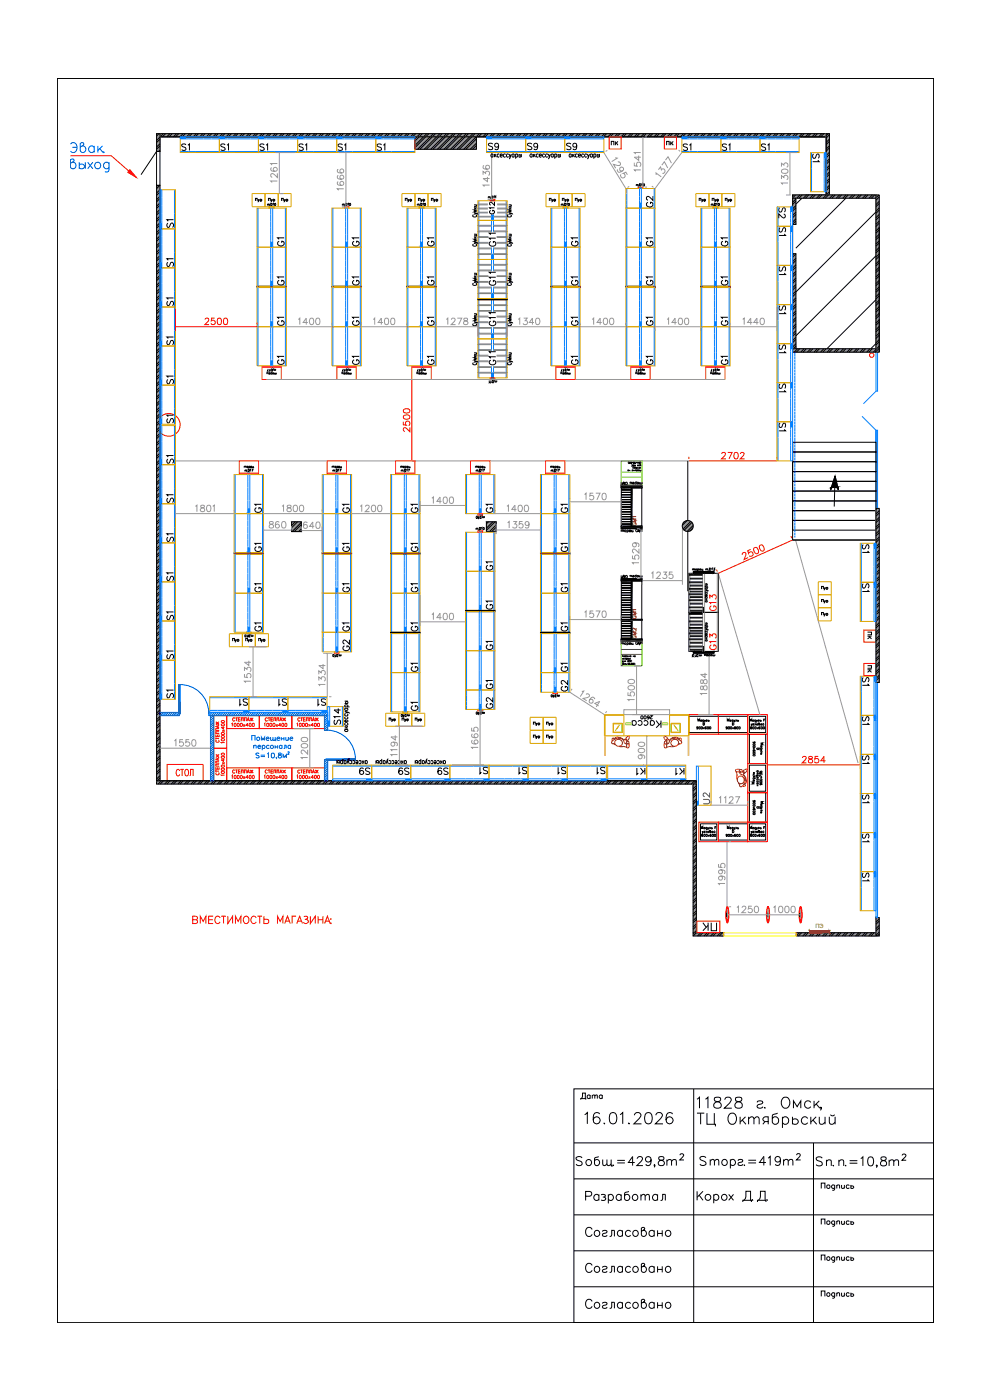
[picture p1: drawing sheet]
<svg xmlns="http://www.w3.org/2000/svg" width="297mm" height="420mm" viewBox="0 0 297 420" stroke-linecap="round" stroke-linejoin="round" font-family="sans-serif">
<defs><g id="words">
<text font-size="7.1" x="175" y="362.3">Разработал</text>
<g font-size="6.2">
<text x="175" y="383.1">Согласовано</text>
<text x="175" y="394.1">Согласовано</text>
</g>
<text font-size="5.7" fill="#989898" x="188.7" y="219.8">Касса</text>
<g font-size="5.7">
<text x="209.9" y="280.5">ПК</text>
<text x="175" y="372.2">Согласовано</text>
</g>
<g font-size="5.3">
<text x="145.7" y="46.2">S9</text>
<text x="157.3" y="46.2">S9</text>
<text x="169" y="46.2">S9</text>
<text x="145" y="154.9">G1</text>
<text x="216.3" y="184.5" transform="rotate(-90 216.3 184.5)">G13</text>
<text x="216.3" y="196.1" transform="rotate(-90 216.3 196.1)">G13</text>
<text x="173.2" y="331.3">Дата</text>
</g>
<g font-size="5.3" fill="#989898">
<text x="197.2" y="63.5" transform="rotate(-90 197.2 63.5)">G2</text>
<text x="109" y="98.8" transform="rotate(-90 109 98.8)">G1</text>
<text x="131.6" y="98.8" transform="rotate(-90 131.6 98.8)">G1</text>
<text x="197.2" y="98.8" transform="rotate(-90 197.2 98.8)">G1</text>
<text x="219.8" y="98.8" transform="rotate(-90 219.8 98.8)">G1</text>
<text x="75.5" y="154.9">G1</text>
<text x="102" y="154.9">G1</text>
<text x="122.4" y="154.9">G1</text>
<text x="70.9" y="213.1">S1</text>
<text x="94.5" y="213.1">S1</text>
</g>
<g font-size="5.3" fill="#007fff">
<text x="53.3" y="69.5" transform="rotate(-90 53.3 69.5)">S1</text>
<text x="237.1" y="72" transform="rotate(-90 237.1 72)">S1</text>
<text x="109" y="75.1" transform="rotate(-90 109 75.1)">G1</text>
<text x="131.6" y="75.1" transform="rotate(-90 131.6 75.1)">G1</text>
<text x="197.2" y="75.1" transform="rotate(-90 197.2 75.1)">G1</text>
<text x="219.8" y="75.1" transform="rotate(-90 219.8 75.1)">G1</text>
<text x="49" y="81.1">S1</text>
<text x="237.1" y="83.6" transform="rotate(-90 237.1 83.6)">S1</text>
<text x="109" y="86.8" transform="rotate(-90 109 86.8)">G1</text>
<text x="131.6" y="86.8" transform="rotate(-90 131.6 86.8)">G1</text>
<text x="197.2" y="86.8" transform="rotate(-90 197.2 86.8)">G1</text>
<text x="219.8" y="86.8" transform="rotate(-90 219.8 86.8)">G1</text>
<text x="53.3" y="93.1" transform="rotate(-90 53.3 93.1)">S1</text>
<text x="237.1" y="95.2" transform="rotate(-90 237.1 95.2)">S1</text>
<text x="53.3" y="104.8" transform="rotate(-90 53.3 104.8)">S1</text>
<text x="237.1" y="107.2" transform="rotate(-90 237.1 107.2)">S1</text>
<text x="104.8" y="110.4">G1</text>
<text x="127.4" y="110.4">G1</text>
<text x="193" y="110.4">G1</text>
<text x="215.5" y="110.4">G1</text>
<text x="53.3" y="116.4" transform="rotate(-90 53.3 116.4)">S1</text>
<text x="237.1" y="118.9" transform="rotate(-90 237.1 118.9)">S1</text>
<text x="49" y="128.1">S1</text>
<text x="237.1" y="130.5" transform="rotate(-90 237.1 130.5)">S1</text>
<text x="53.3" y="140.4" transform="rotate(-90 53.3 140.4)">S1</text>
<text x="53.3" y="152" transform="rotate(-90 53.3 152)">S1</text>
<text x="49" y="163.7">S1</text>
<text x="79.7" y="166.9" transform="rotate(-90 79.7 166.9)">G1</text>
<text x="106.2" y="166.9" transform="rotate(-90 106.2 166.9)">G1</text>
<text x="126.6" y="166.9" transform="rotate(-90 126.6 166.9)">G1</text>
<text x="257.9" y="166.9">S1</text>
<text x="149.2" y="172.2" transform="rotate(-90 149.2 172.2)">G1</text>
<text x="49" y="175.3">S1</text>
<text x="79.7" y="178.9" transform="rotate(-90 79.7 178.9)">G1</text>
<text x="106.2" y="178.9" transform="rotate(-90 106.2 178.9)">G1</text>
<text x="126.6" y="178.9" transform="rotate(-90 126.6 178.9)">G1</text>
<text x="262.1" y="178.9" transform="rotate(-90 262.1 178.9)">S1</text>
<text x="149.2" y="184.1" transform="rotate(-90 149.2 184.1)">G1</text>
<text x="53.3" y="187.3" transform="rotate(-90 53.3 187.3)">S1</text>
<text x="79.7" y="190.5" transform="rotate(-90 79.7 190.5)">G1</text>
<text x="106.2" y="190.5" transform="rotate(-90 106.2 190.5)">G1</text>
<text x="126.6" y="190.5" transform="rotate(-90 126.6 190.5)">G1</text>
<text x="106.2" y="196.5" transform="rotate(-90 106.2 196.5)">G2</text>
<text x="149.2" y="196.1" transform="rotate(-90 149.2 196.1)">G1</text>
<text x="53.3" y="199" transform="rotate(-90 53.3 199)">S1</text>
<text x="126.6" y="202.8" transform="rotate(-90 126.6 202.8)">G1</text>
<text x="149.2" y="207.8" transform="rotate(-90 149.2 207.8)">G1</text>
<text x="257.9" y="206.7">S1</text>
<text x="49" y="210.6">S1</text>
<text x="82.9" y="213.1">S1</text>
<text x="126.6" y="214.5" transform="rotate(-90 126.6 214.5)">G1</text>
<text x="149.2" y="213.8" transform="rotate(-90 149.2 213.8)">G2</text>
<text x="262.1" y="218.7" transform="rotate(-90 262.1 218.7)">S1</text>
<text x="143.2" y="233.5">S1</text>
<text x="154.9" y="233.5">S1</text>
<text x="166.5" y="233.5">S1</text>
<text x="178.2" y="233.5">S1</text>
<text x="262.1" y="230.4" transform="rotate(-90 262.1 230.4)">S1</text>
<text x="257.9" y="242">S1</text>
<text x="262.1" y="254" transform="rotate(-90 262.1 254)">S1</text>
<text x="262.1" y="265.6" transform="rotate(-90 262.1 265.6)">S1</text>
</g>
<text font-size="5.3" fill="#f00" x="56.8" y="278.3">ВМЕСТИМОСТЬ МАГАЗИНА:</text>
<g font-size="4.9" fill="#007fff">
<text x="53.6" y="46.2">S1</text>
<text x="65.3" y="46.2">S1</text>
<text x="76.9" y="46.2">S1</text>
<text x="88.9" y="46.2">S1</text>
<text x="112.2" y="46.2">S1</text>
<text x="203.9" y="46.2">S1</text>
<text x="215.9" y="46.2">S1</text>
<text x="227.5" y="46.2">S1</text>
<text x="246.9" y="49.7" transform="rotate(-90 246.9 49.7)">S1</text>
<text x="236.7" y="66.7" transform="rotate(-90 236.7 66.7)">S2</text>
<text x="86.4" y="75.1" transform="rotate(-90 86.4 75.1)">G1</text>
<text x="174.6" y="75.1" transform="rotate(-90 174.6 75.1)">G1</text>
<text x="86.4" y="86.8" transform="rotate(-90 86.4 86.8)">G1</text>
<text x="174.6" y="86.8" transform="rotate(-90 174.6 86.8)">G1</text>
<text x="86.4" y="110.4" transform="rotate(-90 86.4 110.4)">G1</text>
<text x="174.6" y="110.4" transform="rotate(-90 174.6 110.4)">G1</text>
<text x="171.4" y="154.9" transform="rotate(-90 171.4 154.9)">G1</text>
<text x="171.4" y="166.9" transform="rotate(-90 171.4 166.9)">G1</text>
<text x="171.4" y="178.9" transform="rotate(-90 171.4 178.9)">G1</text>
<text x="171.4" y="190.5" transform="rotate(-90 171.4 190.5)">G1</text>
<text x="171.4" y="202.8" transform="rotate(-90 171.4 202.8)">G1</text>
<text x="130.5" y="233.5">S9</text>
</g>
<g font-size="4.9" fill="#989898">
<text x="100.5" y="46.2">S1</text>
<text x="86.4" y="98.8" transform="rotate(-90 86.4 98.8)">G1</text>
<text x="174.6" y="98.8" transform="rotate(-90 174.6 98.8)">G1</text>
<text x="171.4" y="208.5" transform="rotate(-90 171.4 208.5)">G2</text>
<text x="118.9" y="233.5">S9</text>
<text x="190.1" y="233.5">K1</text>
<text x="214.1" y="242.4" transform="rotate(-90 214.1 242.4)">U2</text>
</g>
<g font-size="4.9">
<text x="149.9" y="75.1" transform="rotate(-90 149.9 75.1)">G11</text>
<text x="149.9" y="86.8" transform="rotate(-90 149.9 86.8)">G11</text>
<text x="149.9" y="99.1" transform="rotate(-90 149.9 99.1)">G11</text>
<text x="149.9" y="110.8" transform="rotate(-90 149.9 110.8)">G11</text>
<text x="103.4" y="218.7" transform="rotate(-90 103.4 218.7)">S14</text>
<text x="106.9" y="233.5">S9</text>
<text x="201.8" y="233.5">K1</text>
</g>
<text font-size="4.4" fill="#989898" x="149.6" y="65.3" transform="rotate(-90 149.6 65.3)">G12</text>
<g font-size="4.4" fill="#991b1e">
<text x="192.3" y="187" transform="rotate(-90 192.3 187)">GM1</text>
<text x="192.3" y="193" transform="rotate(-90 192.3 193)">GM2</text>
</g>
<text font-size="4.4" x="262.8" y="193" transform="rotate(-90 262.8 193)">ПК</text>
<text font-size="4.4" fill="#007fff" x="262.8" y="202.8" transform="rotate(-90 262.8 202.8)">ПК</text>
<g font-size="4" fill="#989898">
<text x="182.4" y="44.8">ПК</text>
<text x="199" y="44.8">ПК</text>
</g>
<text font-size="3.5" fill="#dda500" x="245.5" y="182">Пуф</text>
<text font-size="2.6" fill="#007fff" x="236.4" y="63.5">2</text>
<text font-size="2.6" x="236.4" y="64.6">0</text>
<text font-size="1.7" fill="#885f01" x="244.7" y="278.6">ПЭ</text>
</g></defs>
<g fill="none" stroke="#f00" stroke-width=".3">
<path d="M52.6 92.7v6.5M52.6 98.1h24.5M61.5 95.9l.4-.4 .6 .1 .1 .3-.2 .6-.9 .9h1.2M64.4 95.5h-.9l-.1 .8a.67 .67 0 0 1 1 0 .67 .67 0 0 1-.1 1 .67 .67 0 0 1-1-.3M65.4 95.6a.64 .64 0 0 1 1 .3v.4a.83 .83 0 0 1-.7 1.1 1.29 1.29 0 0 1-.3-1.8zM67.3 95.6a.64 .64 0 0 1 .9 .3l.1 .4a.83 .83 0 0 1-.7 1.1 1.29 1.29 0 0 1-.3-1.8zM77.1 96.8v.6M123.6 113.9v24.4M124.2 113.9h.6M121 126.5v1l.9 .1a.69 .69 0 0 1-.1-1 .69 .69 0 0 1 1.1 .1 .69 .69 0 0 1-.3 1M121.1 124.8l.8-.3a.83 .83 0 0 1 1.1 .8 1.05 1.05 0 0 1-1.1 .5 1.05 1.05 0 0 1-.9-.7zM121.1 123l.8-.3a.83 .83 0 0 1 1.1 .7 1.05 1.05 0 0 1-1.1 .6 1.05 1.05 0 0 1-.9-.8z"/>
<path d="M123 128.2v1.4l-1-1-.6-.3-.3 .2-.1 .6 .5 .4M123.7 138.3h1.1M206.7 138.3h26.4M206.7 137.1v.6M216.6 136.2l.3-.4h.4l.4 .3-.3 .7-.9 .9h1.3M218.3 135.8h1.4l-1 1.9M220.5 135.9l.3-.1a1 1 0 0 1 .7 1 1 1 0 0 1-.7 .9 1.29 1.29 0 0 1-.3-1.8zM222.2 136.2l.3-.4h.4l.4 .3-.3 .7-.9 .9h1.3M233.1 137.1v.6M215 171l.3 .5M222.7 166.5l.1-.4 .5-.3 .5 .3-.5 1.8 1.2-.5M225.2 164.9l-.8 .4 .2 .8a.69 .69 0 0 1 .9-.4 .69 .69 0 0 1 .3 1 .69 .69 0 0 1-1 .1"/>
<path d="M226.2 164.6l.2-.2a1.03 1.03 0 0 1 1.1 .6 1.03 1.03 0 0 1-.3 1.2 1.28 1.28 0 0 1-1-1.6zM227.9 163.8l.2-.2a1.03 1.03 0 0 1 1.1 .6 1.03 1.03 0 0 1-.3 1.2 1.28 1.28 0 0 1-1-1.6zM237.3 160.9l.3 .6M237.8 162.1l-22.3 10M230.2 225.4v5.4M230.2 229.5h27.9M240.8 227.5l.4-.5 .5 .1 .2 .3-.3 .6-.9 1h1.3M242.7 227.1v.5l.9 .3 .2 .4a.61 .61 0 0 1-.8 .6 .61 .61 0 0 1-.2-1l.9-.3v-.3l-.3-.3zM245.5 227h-.9l-.1 .9a.67 .67 0 0 1 1-.1 .67 .67 0 0 1-.1 1 .67 .67 0 0 1-1-.2M247.7 228.3h-1.4l.9-1.3v2M218.1 272.1l.1-.1a1.37 1.37 0 0 1 .5 1.5v2l-.5 1.5a7 7 0 0 1-.1-4.9zM218.1 272.2l-.2 2.3"/>
<path d="M218.2 276.7v.2zM218.2 272.1v.3zM218.3 272.3v4.5l.2-2.3M218.3 272.2l.2 2.3M230.1 274.5l.3 2.3M230.3 272.1l.1-.1a1.37 1.37 0 0 1 .5 1.5v2l-.5 1.5a7 7 0 0 1-.1-4.9zM230.4 272.2l-.3 2.3M230.4 276.7v.2zM230.4 272.1v.3zM230.4 272.3v4.5M230.5 272.2l.3 2.3M230.8 274.5l-.3 2.3"/>
<path d="M239.9 274.5l.3 2.3M240.1 272.1l.1-.1a1.37 1.37 0 0 1 .4 1.5v2l-.4 1.5a7 7 0 0 1-.1-4.9zM240.2 272.2l-.3 2.3M240.2 276.7v.2zM240.2 272.1v.3zM240.2 272.3l.1 4.5 .2-2.3M240.3 272.2l.2 2.3"/>
<circle cx="50.6" cy="127.5" r="3.4"/>
</g>
<g fill="none" stroke="#000" stroke-width=".3">
<path d="M17.2 23.6h262.9v373.3h-262.9zM17.2 23.6v373.3M47 45.4h1v10.2h-1zM142.1 73.3h-.2a.34 .34 0 0 0 0 .4 .34 .34 0 0 0 .4 .2h.3a.33 .33 0 0 0 .4-.2 .33 .33 0 0 0-.3-.4M142.1 64.4l-.2 .1a.36 .36 0 0 0 0 .4 .36 .36 0 0 0 .4 .2l.6-.1 .1-.3-.3-.3M142.2 72.6l.8 .3-.8 .2M142.2 63.8l.8 .3-.8 .2M142.2 71.5h.8M142.2 71l.6 .5M142.2 70.3h.8M142.2 62.7h.8M142.2 62.2l.6 .5"/>
<path d="M142.2 61.5h.8M142.8 70.3l.1 .4-.7 .1M142.8 61.5l.1 .4h-.7M143 72.9l.4 .3M143 71.8h-.8l.7 .3-.7 .3h.8M143 64.1l.4 .3M143 63h-.8l.7 .3-.7 .3h.8M143 71l-.4 .3M143 62.2l-.4 .3M152.6 73.3a.33 .33 0 0 0-.3 .4 .33 .33 0 0 0 .4 .2h.3a.33 .33 0 0 0 .4-.2 .33 .33 0 0 0-.3-.4M152.6 64.4l-.2 .1a.48 .48 0 0 0 .5 .7 .48 .48 0 0 0 .4-.7l-.2-.1M152.6 72.6l.8 .3-.8 .2"/>
<path d="M152.6 63.8l.8 .3-.8 .2M152.6 71.5h.8M152.6 70.3h.8M152.6 71l.6 .5M152.6 62.7h.8M152.6 61.5h.8M152.6 62.2l.6 .5M153.2 70.3l.2 .2v.2l-.8 .1M153.2 61.5l.2 .2v.2h-.8M153.4 72.9l.4 .3M153.4 71.8h-.8l.7 .3-.7 .3h.8M153.4 64.1l.4 .3"/>
<path d="M153.4 63h-.8l.7 .3-.7 .3h.8M153.4 71l-.4 .3M153.4 62.2l-.4 .3M77.1 86.1h8.8v.2h-8.8zM77.1 85.9h8.8v.2h-8.8zM99.6 86.1h8.8v.2h-8.8zM99.6 85.9h8.8v.2h-8.8zM122.1 86.1h8.8v.2h-8.8zM122.1 85.9h8.8v.2h-8.8zM142.1 97.1l-.2 .1a.34 .34 0 0 0 0 .4 .34 .34 0 0 0 .4 .2h.3a.33 .33 0 0 0 .4-.3 .33 .33 0 0 0-.3-.4M142.1 85l-.2 .1a.36 .36 0 0 0 0 .4 .36 .36 0 0 0 .4 .2l.6-.2 .1-.3-.3-.2M142.2 96.5l.8 .2-.8 .3"/>
<path d="M142.2 84.3l.8 .3-.8 .3M142.2 95.3h.8M142.2 94.9l.6 .4M142.2 94.2h.8M142.2 83.2h.8M142.2 82.8l.6 .4M142.2 82h.8M142.8 94.2l.1 .4h-.7M142.8 82l.1 .4-.7 .1M143 96.7l.4 .3M143 95.6h-.8l.7 .3-.7 .3h.8M143 84.6l.4 .3"/>
<path d="M143 83.5h-.8l.7 .3-.7 .3h.8M143 94.8l-.4 .3M143 82.7l-.4 .3M143.4 89.8h8.8v.2h-8.8zM143.4 89.6h8.8v.2h-8.8zM152.6 97.1a.33 .33 0 0 0-.3 .4 .33 .33 0 0 0 .4 .3h.3a.33 .33 0 0 0 .4-.3 .33 .33 0 0 0-.3-.4M152.6 85h-.2a.48 .48 0 0 0 .5 .7 .48 .48 0 0 0 .4-.7h-.2M152.6 96.5l.8 .2-.8 .3M152.6 84.3l.8 .3-.8 .3M152.6 95.3h.8M152.6 94.2h.8M152.6 94.9l.6 .4"/>
<path d="M152.6 83.2h.8M152.6 82h.8M152.6 82.8l.6 .4M153.2 94.2l.2 .2v.2h-.8M153.2 82l.2 .2v.2l-.8 .1M153.4 96.7l.4 .3M153.4 95.6h-.8l.7 .3-.7 .3h.8M153.4 84.6l.4 .3M153.4 83.5h-.8l.7 .3-.7 .3h.8M153.4 94.8l-.4 .3M153.4 82.7l-.4 .3M165.3 86.1h8.8v.2h-8.8z"/>
<path d="M165.3 85.9h8.8v.2h-8.8zM187.8 86.1h8.7v.2h-8.7zM187.8 85.9h8.7v.2h-8.7zM210.3 86.1h8.8v.2h-8.8zM210.3 85.9h8.8v.2h-8.8zM142.1 108.9h-.2a.34 .34 0 0 0 0 .4 .34 .34 0 0 0 .4 .2h.3a.33 .33 0 0 0 .4-.2 .33 .33 0 0 0-.3-.4M142.2 108.2l.8 .3-.8 .2M142.2 107h.8M142.2 106.6l.6 .4M142.2 105.9h.8M142.8 105.9l.1 .4-.7 .1M143 108.5l.4 .3"/>
<path d="M143 107.4h-.8l.7 .3-.7 .3h.8M143 106.6l-.4 .3M152.6 108.9a.33 .33 0 0 0-.3 .4 .33 .33 0 0 0 .4 .2h.3a.33 .33 0 0 0 .4-.2 .33 .33 0 0 0-.3-.4M152.6 108.2l.8 .3-.8 .2M152.6 107h.8M152.6 105.9h.8M152.6 106.6l.6 .4M153.2 105.9l.2 .2v.2l-.8 .1M153.4 108.5l.4 .3M153.4 107.4h-.8l.7 .3-.7 .3h.8M153.4 106.6l-.4 .3M188.7 138.5l-.2 .3 .2 .4"/>
<path d="M189.1 138.7l-.3 .1 .1 .3 .2-.1-.1-.2-.2 .2M189.3 138.7h.2l-.2 .3 .1 .1zM189.5 139.6h.3l-.1 .4-.2-.2M189.6 138.7l.3 .3M189.9 138.7l-.3 .3M189.9 139.6l.3-.1 .1 .2-.2 .3-.2-.2M190.3 138.7h-.2v.3l.2-.1-.2 .2M190.4 139.5l.1 .5 .2-.5M190.4 139.7h.3M190.7 138.7l-.2 .4h.3M190.9 138.7l.3 .3M191.2 138.7l-.3 .3"/>
<path d="M191.3 139.5l.2 .3-.2-.2M191.4 138.7v.4l.2-.3h-.4M191.5 139.5l-.1 .1M191.6 139.5v.3l.3-.3M192 138.8l-.2 .2v-.3l.2 .2-.2 .1M192.1 139.6h.2l-.2 .2M192.1 138.5l.2 .3-.2 .4M192.2 139.4h-.1v.4M188.4 141.1h.2v.2h-.2M188.4 141v.3M188.8 141.2h.2M188.8 141v.3"/>
<path d="M189 141v.3M189.6 141.1l.3 .1-.3 .1M189.6 141v.3M189.8 140.3l.2 .3M190 140.3l-.2 .3M190.1 141.2h.2M190.1 141v.3M190.1 140.3h.3l-.3 .2M190.1 140.3v.3M190.3 141v.3M190.5 141.1l.2-.1v.3M190.5 141v.3"/>
<path d="M190.5 140.3l.3 .1-.3 .1M190.9 140.3h.3l-.2 .3 .2-.2M191 141.2l-.1 .1h.2M191.1 141.1h-.2l.1 .1M191.3 140.3v.3l.2-.3M191.5 141.1h-.3v.2h.3M191.5 140.9v.4M192 141l.2 .3M192.1 140.3l.1 .1M192.3 141.2l-.3 .3M192.3 140.3v.3M192.3 141v.5"/>
<path d="M192.3 140.3l-.2 .3M70.3 166.1h8.8v.2h-8.8zM70.3 165.9h8.8v.2h-8.8zM96.7 166.1h8.8v.2h-8.8zM96.7 165.9h8.8v.2h-8.8zM117.2 166.1h8.8v.2h-8.8zM117.2 165.9h8.8v.2h-8.8zM162.2 166.1h8.8v.2h-8.8zM162.2 165.9h8.8v.2h-8.8zM117.2 190h8.8v.1h-8.8zM117.2 189.8h8.8v.2h-8.8zM139.7 183.4h8.8v.2h-8.8z"/>
<path d="M139.7 183.2h8.8v.2h-8.8zM162.2 190h8.8v.1h-8.8zM162.2 189.8h8.8v.2h-8.8zM186.7 196.7v.4M186.7 197.6v.3M186.8 196.8l.2 .3M186.8 197.7l.1 .2M186.8 198.9l-.1 .3 .1 .5M186.9 197.6l-.2 .2M187 198.4l-.3 .1 .3 .1M187 198.3v.4l-.2 .1M187 196.7l-.3 .2"/>
<path d="M187.1 198.6l.1-.3 .2 .3M187.3 199.1h-.3l.2 .4v-.3l-.2 .1M187.4 197.9l.2-.3 .1 .3M187.6 196.9h.2l-.2 .1M187.6 196.8v.4M187.6 198.5l-.1 .1M187.7 198.5l-.2-.1 .2-.1v.3M187.7 199.3h-.3l.2-.3v.5M187.8 197.7h.3l-.1-.1-.2 .2h.3M187.9 199.2l.2 .3M187.9 196.8h.2l-.1 .1M188 196.9l.2 .1-.3 .1"/>
<path d="M188.1 199.2l-.2 .3M188.2 199h.3l-.2 .5M188.3 196.8v.3l.2-.1M188.3 198.6l.2-.4 .1 .4M188.4 198.5h.2M188.5 197.6h-.3l.1 .3 .2-.1M188.5 196.8v.3M188.7 196.9h.2M188.7 196.8v.3M188.9 197.6l-.3 .1 .3 .1M188.9 197.6v.3M188.9 199l-.2 .2h.2v.3l-.2-.1"/>
<path d="M188.9 196.8v.3M189 197.6l.2 .3M189 198.3h-.2l.1 .3 .1-.1M189.1 199.2l.2 .3M189.2 197.6l-.2 .3M189.3 196.9h-.2l.1 .2 .1-.1M189.3 196.8v.3M189.3 199.2l-.2 .3M189.5 198.3l-.2-.1-.1 .1 .1 .3 .2-.1M189.5 199.1l.2 .4-.2-.2 .3-.2zM190 196.9h.2M190 196.8v.3"/>
<path d="M190.2 199.2l-.2 .1v-.2h.2v.3h-.3M190.2 196.8v.3M190.4 198.9v.8M190.6 196.9h-.2l.2 .1M190.6 196.8v.3M230.2 275l.1 .1M230.2 274.4h.1M230.2 274.8h.2M230.2 274.7h.1M230.2 274.2h.1M230.2 274l.1 .1M230.2 274h.1"/>
<path d="M230.2 274.6h.2M230.2 274.1h.2M230.4 274.5l-.1 .1M230.4 274h-.2M240 275l.1 .1M240 274.4h.1M240.1 274.7h.1M240.1 274.2h.1M240 274l.1 .1M240 274.8v.1M240.1 274.8l-.1 .1M240.1 274.5v.1"/>
<path d="M240.1 274h-.1M172.2 326.8h107.9v70.1h-107.9zM175.4 334.5l.8-.6v3.4M179.9 334.4a.98 .98 0 0 0-.9-.5 .98 .98 0 0 0-.9 .6 2.6 2.6 0 0 0 .4 2.6 1.04 1.04 0 0 0 1.5-.4 1.04 1.04 0 0 0-.7-1.5 1.04 1.04 0 0 0-1.3 .9M181.3 336.9v.4l.2-.2M183.3 334.1a1.09 1.09 0 0 1 1.6 .4 2.67 2.67 0 0 1-.3 2.6 1.09 1.09 0 0 1-1.6-.5 3 3 0 0 1 .3-2.5zM186 334.5l.8-.6v3.4M188.8 336.9l-.2 .2 .2 .2 .1-.2M190.4 334.7l.1-.5 .5-.3 1 .2a.72 .72 0 0 1 .1 1.1l-1.9 2.1h2.3M193.9 334.1a1.09 1.09 0 0 1 1.6 .4 2.67 2.67 0 0 1-.3 2.6 1.09 1.09 0 0 1-1.6-.5 2.67 2.67 0 0 1 .3-2.5zM196.8 334.7l.2-.5 .4-.3 1 .2a.72 .72 0 0 1 .2 1.1l-2 2.1h2.3M201.8 334.4a.98 .98 0 0 0-1-.5 .98 .98 0 0 0-.8 .6 1.98 1.98 0 0 0 .8 2.8 1.05 1.05 0 0 0 1.1-1 1.05 1.05 0 0 0-.9-1.1 1.05 1.05 0 0 0-1.2 .9"/>
<path d="M208.1 326.8v70.1M209.1 329.9l.8-.6v3.3M209.1 334.1h2.2M210.2 334.1v3.3M211.7 329.9l.7-.6v3.3M212.1 334.1v3.3h2.6v.6M214.3 334.1v3.3M214.5 329.4a.66 .66 0 0 0 .3 1.1 1.4 1.4 0 0 1 1.6 1.4 1.17 1.17 0 0 1-1.3 .7 1.17 1.17 0 0 1-.9-1.1 2.02 2.02 0 0 1 1.9-1.1l.1-.7a1.3 1.3 0 0 0-1.7-.3zM217.5 330l.2-.4a1.09 1.09 0 0 1 1.4-.2 .72 .72 0 0 1 .1 1.1l-1.9 2.1h2.3M218.8 334.5a1.22 1.22 0 0 1 1.4-.4 1.22 1.22 0 0 1 .8 1.2 1.44 1.44 0 0 1-.3 1.6 1.44 1.44 0 0 1-1.6 .3 2.04 2.04 0 0 1-.3-2.7zM220.8 329.4a.69 .69 0 0 0 .3 1.1 1.39 1.39 0 0 1 1.6 1.4 1.15 1.15 0 0 1-1.3 .7 1.15 1.15 0 0 1-.9-1.1 1.88 1.88 0 0 1 1.9-1.1l.2-.7a1.34 1.34 0 0 0-1.8-.3zM222.1 335.2v2.2"/>
<path d="M222.7 336.1l1.1 1.3M223.7 335.2l-1.6 1.6M224.6 335.8l.8-.6 .6 .1 .2 2.1M224.6 335.2v2.2M226.2 335.8l.8-.6 .6 .1 .2 2.1M227.1 330.8a1.01 1.01 0 0 1 1.8 0l-.5 .5-1.1 .4-.2 .4a1.01 1.01 0 0 0 1.8 0M229.5 332.3l-.2 .1 .2 .2 .2-.2M229.5 336.6l-.6 .8M230.5 336.6h-1l-.4-.3-.2-.3 .2-.5 .4-.3h1v2.2M233.3 334.1l-1.4 .4-.2 2.3a1.1 1.1 0 0 0 1.4 .4 1.1 1.1 0 0 0 .6-1.4 1.1 1.1 0 0 0-1.3-.6l-.7 .5M234.8 335.7a1.05 1.05 0 0 1 1.5-.2 1.05 1.05 0 0 1 0 1.6 1.05 1.05 0 0 1-1.5-.2M234.8 335.2v3.3"/>
<path d="M235.1 329.4a1.6 1.6 0 0 1 1.8 .7 1.6 1.6 0 0 1-.3 2 1.22 1.22 0 0 1-1.4 .4 1.22 1.22 0 0 1-.8-1.2 2.09 2.09 0 0 1 .7-1.9zM237.8 336.1a.89 .89 0 0 1 1.4-.1 .89 .89 0 0 1-.3 1.4h-.7l-.4-.3M237.8 335.2v2.2M238.1 332.6v-2.2l1.1 1.7 1.1-1.7v2.2M242.3 335.7a1.06 1.06 0 0 0-1.5-.2 1.06 1.06 0 0 0 0 1.6 1.06 1.06 0 0 0 1.5-.2M243.3 330.8a1.05 1.05 0 0 0-1.6-.1 1.05 1.05 0 0 0 0 1.6 1.05 1.05 0 0 0 1.6-.2M243.3 335.2v2.2M243.9 336.1l1.2 1.3M244.2 330.4v2.2M244.9 331.3l1.1 1.3M244.9 335.2l-1.6 1.6M245.8 335.2l.2 2 .8 .2 .8-.6"/>
<path d="M245.8 330.4l-1.6 1.5M246.5 332.4l-.2 .2-.1-.2h.3l-.3 .8M247.6 335.2v2.2M248.8 335.2l.2 2 .8 .2 .8-.6M249.2 334.5a.74 .74 0 0 0 1.2 0M250.6 335.2v2.2M17.2 343h.1M17.2 353.8h.1M172.2 343h107.9M172.2 353.8h107.9M174.7 347.5a1.04 1.04 0 0 0-1.9 .2l.3 .4 1.3 .5a.65 .65 0 0 1 0 1.1 1.24 1.24 0 0 1-1.6-.3M179.6 347.1l-1.1 .4-.1 1.8a.86 .86 0 0 0 1.4 0 .86 .86 0 0 0-.5-1.3h-.4l-.5 .4"/>
<path d="M180.8 348l.2 1.7 .5 .1 .6-.5M182.1 348l.1 1.7 .5 .1 .7-.5M183.4 348v1.8h.2v.4M184.1 349.5l-.2 .2h.3M185.2 348.2h2.3M185.2 349h2.3M190.4 348.9h-1.9l1.3-1.8v2.7M191.2 347.7v-.1a.87 .87 0 0 1 1.3-.4l.1 .2a.83 .83 0 0 1-.2 1.1l-1.3 1.3h1.8M195.4 348a.85 .85 0 0 1-1.2 .7 .85 .85 0 0 1-.3-1.3 .85 .85 0 0 1 1.3 .1 1.87 1.87 0 0 1-.7 2.3l-.6-.1-.1-.3M196.5 349.7h-.3l.2-.2 .1 .2-.3 .6M197.8 347.2a.54 .54 0 0 0 .2 .9 .99 .99 0 0 1 1.1 .4 .99 .99 0 0 1 0 1.2 1.08 1.08 0 0 1-1.6-.4 1.34 1.34 0 0 1 1.6-1.3l.1-.5a1.04 1.04 0 0 0-1.4-.3zM200.1 348.5l.6-.5 .7 .1 .1 1.7"/>
<path d="M200.1 348v1.8M201.5 348.5l.6-.5 .7 .1 .1 1.7M204 346.7l.4-.4 .7 .3-.3 .6-.9 .9h1.3M209.2 357.5v2.7M209.8 358.7l1.1 1.5M210.9 357.5l-1.7 1.8M211.8 347.4a1.03 1.03 0 0 0-1.8 .3l.3 .4 1.2 .5 .3 .8a1.23 1.23 0 0 1-1.8 0M213.1 348.5l.6-.5 .5 .1 .2 1.7M213.1 348v1.8M214.2 358.8a.85 .85 0 0 1 1.2-.1 .85 .85 0 0 1 0 1.3 .85 .85 0 0 1-1.2-.2M214.2 358.5v2.6M214.4 348.5l.6-.5 .5 .1 .2 1.7"/>
<path d="M218.6 358.5l1.5 1.7M219.1 348.4a.85 .85 0 0 1 1.3-.1 .85 .85 0 0 1 0 1.2 .85 .85 0 0 1-1.3-.1M219.1 348v2.7M220.1 358.5l-1.5 1.7M221.4 348.4a.81 .81 0 0 1 .8-.5 .81 .81 0 0 1 .7 .5l-.4 .4-.9 .2-.2 .4a.85 .85 0 0 0 1.5 0M223.4 349.5l-.1 .1h.2M224.5 349h2.4M224.5 348.2h2.4M225.8 360v.2l.2-.1M229.8 348.9h-1.9l1.3-1.8v2.7M230.2 360v.2l.1-.1M230.4 347.6l.7-.5v2.7"/>
<path d="M234.2 348a.83 .83 0 0 1-1.2 .7 .83 .83 0 0 1-.3-1.3 .83 .83 0 0 1 1.3 0 2.47 2.47 0 0 1-.2 2.2 .79 .79 0 0 1-1.2-.2M235.1 348.5l.6-.5 .7 .1 .1 1.7M235.1 348v1.8M236.5 348.5l.6-.5 .7 .1 .1 1.7M239 346.7l.4-.5h.4l.3 .4-.3 .6-.8 .9h1.2M244.1 343v53.9M246.4 356.7v-1.6h1.1v1.6M246.7 347.6a1.03 1.03 0 0 0-1.8 .2l.2 .4 1.4 .5 .2 .8a1.21 1.21 0 0 1-1.8 0M248 348.6l.4-.4a.68 .68 0 0 1 1 .3v1.4M248 348.1v1.8M250 349.6l-.1 .2h.3M250.4 355.8a.52 .52 0 0 0-.7 0 .52 .52 0 0 0 0 .7 .52 .52 0 0 0 .7 0"/>
<path d="M250.4 355.6l-.1 1.5h-.5M251.1 355.9l.2-.2h.5l.1 1M251.1 355.6v1.1M251.7 348.6l.6-.5 .7 .1 .1 1.7M251.7 348.1v1.8M252.5 355.6l.1 1 .4 .1 .4-.3M253.4 355.6v1.1M253.8 349.6l-.2 .2h.3M254.8 355.8a.52 .52 0 0 0-.7 0 .52 .52 0 0 0 0 .7 .52 .52 0 0 0 .7 0M254.9 348.3h2.3M254.9 349.1h2.3M255.3 356a.45 .45 0 0 1 .6-.1 .45 .45 0 0 1 .2 .6l-.3 .2-.5-.2"/>
<path d="M255.3 355.6v1.1M258.3 347.7l.6-.5v2.7M260.7 347.3a.87 .87 0 0 1 1.3 .4 1.4 1.4 0 0 1-.9 2.2 1.76 1.76 0 0 1-.4-2.6zM263.2 349.8h-.3h.3l-.3 .6M264.4 347.3a.54 .54 0 0 0 .3 .9 .99 .99 0 0 1 1.1 .4 .99 .99 0 0 1 0 1.2l-1 .1a.79 .79 0 0 1-.6-.8 .79 .79 0 0 1 .8-.8l.8-.2 .1-.5a1.08 1.08 0 0 0-1.5-.3zM266.8 348.6l.6-.5 .6 .1 .2 1.7M266.8 348.1v1.8M268.2 348.6l.6-.5 .7 .1 .1 1.7M270.7 346.8l.4-.5 .7 .4-.1 .4-1.1 1.1h1.3M17.2 364.6h.1M17.2 375.4h.1M172.2 364.6h107.9"/>
<path d="M172.2 375.4h107.9M222.9 360.7v-.5h2.6v.5M223.1 360.2l.4-.4 .3-.7v-1.6h1.4v2.7M227.3 360.7v-.5h2.5v.5M227.5 360.2l.7-1.1v-1.6h1.4v2.7M246.4 367.5v-1.6h1.1v1.6M246.4 378.3v-1.6h1.1v1.6M250.4 366.6a.52 .52 0 0 0-.7 0 .52 .52 0 0 0 0 .7 .52 .52 0 0 0 .7 0M250.4 366.4l-.1 1.4-.5 .1M250.4 377.4a.52 .52 0 0 0-.7-.1 .52 .52 0 0 0 0 .8 .52 .52 0 0 0 .7 0M250.4 377.2l-.1 1.4-.5 .1M251.1 366.7l.2-.2h.5l.1 1"/>
<path d="M251.1 377.5l.3-.3h.4l.1 1.1M251.1 366.4v1.1M251.1 377.2v1.1M252.5 366.4l.1 1 .4 .1 .4-.3M252.5 377.2l.1 1 .4 .1 .4-.3M253.4 366.4v1.1M253.4 377.2v1.1M254.8 366.6a.52 .52 0 0 0-.7 0 .52 .52 0 0 0 0 .7 .52 .52 0 0 0 .7 0M254.8 377.4a.52 .52 0 0 0-.7-.1 .52 .52 0 0 0 0 .8 .52 .52 0 0 0 .7 0M255.3 366.8a.45 .45 0 0 1 .6-.1 .45 .45 0 0 1 .2 .6l-.3 .2-.5-.2M255.3 377.6a.45 .45 0 0 1 .6-.1 .45 .45 0 0 1 .2 .6l-.3 .2-.5-.2M255.3 366.4v1.1"/>
<path d="M255.3 377.2v1.1M17.2 396.9h.1M17.2 386.2h.1M172.2 386.2h107.9M246.4 389.1v-1.7h1.1v1.7M250.4 388.2a.52 .52 0 0 0-.7-.1 .52 .52 0 0 0 0 .8 .52 .52 0 0 0 .7-.1M250.4 388l-.1 1.4-.5 .1M251.1 388.3l.3-.3h.4l.1 1.1M251.1 388v1.1M252.5 388l.1 1 .4 .1 .4-.3M253.4 388v1.1M254.8 388.2a.52 .52 0 0 0-.7-.1 .52 .52 0 0 0 0 .8 .52 .52 0 0 0 .7-.1"/>
<path d="M255.3 388.4a.45 .45 0 0 1 .6-.1 .45 .45 0 0 1 .2 .6l-.3 .2-.5-.2M255.3 388v1.1"/>
<circle cx="191.7" cy="141.2" r=".15"/>
<circle cx="191.8" cy="140.4" r=".14"/>
<circle cx="187.2" cy="197.7" r=".14"/>
<circle cx="187.2" cy="196.9" r=".16"/>
<circle cx="176.6" cy="348.9" r=".9"/>
<circle cx="212.4" cy="359.3" r=".89"/>
<circle cx="217.3" cy="359.3" r=".88"/>
<circle cx="217.3" cy="348.8" r=".9"/>
<circle cx="248.5" cy="356.1" r=".52"/>
<circle cx="248.5" cy="377.7" r=".54"/>
<circle cx="248.5" cy="366.9" r=".52"/>
<circle cx="248.5" cy="388.5" r=".54"/>
</g>
<g fill="none" stroke="#989898" stroke-width=".3">
<path d="M81.5 50.3l-.1 .1a.59 .59 0 0 0 .2 .9h1.3a.6 .6 0 0 0 .1-.9 .6 .6 0 0 0-.9 .2 .6 .6 0 0 0 .4 .8M82.6 45.8h6.1M83.2 54.3h-2l.4 .5M83.2 52v1.3l-1.4-1.2-.6 .4 .2 .5 .3 .2M83.2 49.1h-2l.4 .4M83.8 45.8v12.3M84.1 58.1h.9M101.5 54.5l-.2 .1a.64 .64 0 0 0 .3 1 1.13 1.13 0 0 0 1.6-.5 .6 .6 0 0 0-.6-.7 .6 .6 0 0 0-.6 .6 .6 .6 0 0 0 .5 .6M101.5 52.7l-.2 .1a.64 .64 0 0 0 .3 .9 1.13 1.13 0 0 0 1.6-.5 .6 .6 0 0 0-.6-.6 .6 .6 0 0 0-.6 .5 .6 .6 0 0 0 .5 .7M101.5 50.8l-.2 .1a.64 .64 0 0 0 .3 .9 1.13 1.13 0 0 0 1.6-.4 .6 .6 0 0 0-.6-.7 .6 .6 0 0 0-.6 .6 .6 .6 0 0 0 .5 .6M103.2 56.7h-2l.4 .4M103.8 45.8v16.3"/>
<path d="M144.9 52.5v-1.1l.8 .6a.64 .64 0 0 1 1-.5 .64 .64 0 0 1-.2 1.1M145.2 49.7l-.2 .1a.64 .64 0 0 0 .3 .9h1.3a.6 .6 0 0 0 .1-1 .6 .6 0 0 0-.9 .2 .6 .6 0 0 0 .4 .9M146.2 53.1v1.4l-1.3-.9h2M146.9 55.6h-2l.4 .4M147.5 45.8v14M181.2 45.8l6.6 10.8M184.6 47.3l.6 .2-1.7 1M185.3 50.9l-.1 .2a.98 .98 0 0 0 1.2 .6 .98 .98 0 0 0 .7-1.2 .61 .61 0 0 0-.8-.3 .61 .61 0 0 0-.3 .8 .61 .61 0 0 0 .8 .3M185.4 48.7l.4-.1 .4 .4-.3 .7-1.8-.4 .6 1.2M186.3 52.3a.68 .68 0 0 0 .3 1 .68 .68 0 0 0 1-.4 .68 .68 0 0 0-.6-.9l.8-.3 .4 .8M188.8 55.9l-.5 .4M190.3 48.8v1l.9 .1a.7 .7 0 0 1-.1-1.1 .7 .7 0 0 1 1.1 .1 .7 .7 0 0 1-.3 1.1"/>
<path d="M191.6 46.7v1.4l-1.3-.9h2M192.3 51h-2l.4 .4M192.3 45.8h-2l.4 .4M192.9 41.1v15M193.5 41.1h.6M195.6 55.9l.5 .3M196.9 52.5l-.1-.6 1.6 1.2M197.6 50.9l.6-.8 .2 .9a.64 .64 0 0 1 1.1 .2 .64 .64 0 0 1-.8 .8M198.6 49.6l.7-1.1 1 1.9M199.7 48.1l.7-1.1 1.1 2M204.6 45.8l-8.1 10.8M234.5 53.7v-1l.7 .6a.64 .64 0 0 1 1-.5 .64 .64 0 0 1-.2 1.1"/>
<path d="M234.5 50v-1l.7 .5a.64 .64 0 0 1 1-.4 .64 .64 0 0 1-.2 1.1M234.6 51a.99 .99 0 0 1 1.2-.3 .99 .99 0 0 1 .5 1.1l-.7 .2a.83 .83 0 0 1-1.1-.7zM235.8 58.5h1.4M235.8 45.8h3.4M236.4 54.9h-1.9l.4 .5M237 45.8v12.7M102.6 62.1h1.5M85.9 98.1h13.7M89.5 95.9l.4-.4v1.9M92.4 96.8h-1.4l.9-1.3v1.9M93.1 95.6a.64 .64 0 0 1 1 .3v.4a.83 .83 0 0 1-.7 1.1 1.21 1.21 0 0 1-.3-1.8zM95 95.6a.64 .64 0 0 1 .9 .3l.1 .4a.83 .83 0 0 1-.7 1.1 1.21 1.21 0 0 1-.3-1.8z"/>
<path d="M99.6 96.8v.6M108.4 98.1h13.7M112 95.9l.4-.4v1.9M114.9 96.8h-1.4l.9-1.3v1.9M115.6 95.6a.64 .64 0 0 1 .9 .3l.1 .4a.83 .83 0 0 1-.7 1.1 1.29 1.29 0 0 1-.3-1.8zM117.5 95.6a.64 .64 0 0 1 .9 .3l.1 .4a.83 .83 0 0 1-.7 1.1 1.29 1.29 0 0 1-.3-1.8zM122.1 96.8v.6M130.9 98.1h12.5M133.9 95.9l.5-.4v1.9M135.5 95.9l.3-.4 .6 .1 .2 .3-.3 .6-.9 .9h1.3M137.2 95.5h1.3l-.9 1.9M139.3 95.6v.5l.8 .3 .3 .4a.66 .66 0 0 1-.7 .7 .66 .66 0 0 1-.6-.7l.2-.4 .9-.3 .1-.3a.69 .69 0 0 0-1-.2z"/>
<path d="M143.4 96.8v4.3M152.2 98.1h13.1M152.2 96.8v4.3M155.5 95.9l.4-.4v1.9M157.1 95.5h1.1l-.6 .7a.65 .65 0 0 1 .6 .6 .65 .65 0 0 1-.5 .7 .65 .65 0 0 1-.7-.5M160.2 96.8h-1.4l1-1.3v1.9M160.9 95.6a.64 .64 0 0 1 1 .3l.1 .4a.89 .89 0 0 1-.8 1.1 1.29 1.29 0 0 1-.3-1.8zM165.3 96.8v.6M174.1 98.1h13.7M177.7 95.9l.4-.4v1.9M180.5 96.8h-1.4l1-1.3v1.9M181.3 95.6a.64 .64 0 0 1 .9 .3l.1 .4a.83 .83 0 0 1-.7 1.1 1.24 1.24 0 0 1-.3-1.8z"/>
<path d="M183.2 95.6a.64 .64 0 0 1 .9 .3l.1 .4a.83 .83 0 0 1-.8 1.1 1.24 1.24 0 0 1-.2-1.8zM187.8 96.8v.6M196.5 98.1h13.8M200.1 95.9l.5-.4v1.9M203 96.8h-1.4l1-1.3v1.9M203.8 95.6a.64 .64 0 0 1 .9 .3l.1 .4a.83 .83 0 0 1-.7 1.1 1.21 1.21 0 0 1-.3-1.8zM205.6 95.6a.64 .64 0 0 1 1 .3l.1 .4a.83 .83 0 0 1-.8 1.1 1.21 1.21 0 0 1-.3-1.8zM210.3 98.7v.5M219.1 98.1h14M222.8 95.9l.5-.4v1.9M225.7 96.8h-1.4l.9-1.3v1.9M227.6 96.8h-1.4l.9-1.3v1.9"/>
<path d="M228.3 95.6a.64 .64 0 0 1 1 .3v.4a.83 .83 0 0 1-.7 1.1 1.24 1.24 0 0 1-.3-1.8zM233.1 92v7.2M80 113.9h137.5M52.6 138.3h154.1M52.6 154.1h17.7M52.6 151.8v3.6M58.6 151.9l.5-.3v2M60.3 151.7v.5a.81 .81 0 0 1 .9 .3 .81 .81 0 0 1 0 1h-.9a.81 .81 0 0 1 0-1 .81 .81 0 0 1 .9-.3v-.5zM62.3 151.7l.4-.1a1.12 1.12 0 0 1 0 2h-.1a1.21 1.21 0 0 1-.3-1.9zM63.8 151.9l.5-.3v2M70.3 152.9v.7M79.1 154.1h17.6"/>
<path d="M79.1 157.9v7.4M79.1 159.1h8.4M80.9 156.6v.6l.9 .3 .3 .3a.66 .66 0 0 1-.7 .7 .66 .66 0 0 1-.6-.7l1.2-.8-.1-.4zM83.7 156.8l-.1-.2a.64 .64 0 0 0-.9 .3 1.13 1.13 0 0 0 .5 1.6 .6 .6 0 0 0 .6-.6 .6 .6 0 0 0-.5-.6 .6 .6 0 0 0-.7 .5M84.6 151.9l.5-.3v2M84.8 156.6a.64 .64 0 0 1 .9 .3l.1 .5a.83 .83 0 0 1-.6 1.1h-.2a1.23 1.23 0 0 1-.2-1.9zM86.3 151.7v.5a.81 .81 0 0 1 .9 .3 .81 .81 0 0 1 0 1l-.6 .1-.4-.3v-.6l1.1-.6-.1-.4zM87.5 157.9v1M88.3 151.7l.2-.1a1 1 0 0 1 .8 1 1 1 0 0 1-.8 1 1.24 1.24 0 0 1-.2-1.9zM90.1 151.7l.3-.1a1 1 0 0 1 .7 1 1 1 0 0 1-.7 1 1.24 1.24 0 0 1-.3-1.9zM90.4 158v.9M90.4 159.2h6.3"/>
<path d="M92.1 156.9v-.2a.64 .64 0 0 0-1 .3v1.3a.6 .6 0 0 0 1 .1 .6 .6 0 0 0-.2-.9 .6 .6 0 0 0-.9 .5M94.3 158h-1.4l.9-1.4v2M95 156.7a.64 .64 0 0 1 1 .3v.5a.83 .83 0 0 1-.5 1.1h-.2a1.27 1.27 0 0 1-.3-1.9zM96.7 152.9v.7M96.7 158v7.3M105.5 154.1h11.7M108.1 151.9l.4-.3v2M109.7 152.1l.4-.5 .5 .1 .2 .2-.3 .7-.9 1h1.3M111.7 151.7l.5-.1a1.12 1.12 0 0 1 0 2h-.2a1.21 1.21 0 0 1-.3-1.9zM113.6 151.7l.4-.1a1.12 1.12 0 0 1 0 2h-.1a1.21 1.21 0 0 1-.3-1.9zM117.2 152.9v.7M126 151.7h13.7"/>
<path d="M129.6 149.5l.4-.3v1.9M132.5 150.5h-1.4l.9-1.3v1.9M133.2 149.2a.64 .64 0 0 1 .9 .3l.1 .5a.83 .83 0 0 1-.7 1.1 1.29 1.29 0 0 1-.3-1.9zM135.1 149.2a.64 .64 0 0 1 .9 .3l.1 .5a.83 .83 0 0 1-.7 1.1 1.29 1.29 0 0 1-.3-1.9zM139.7 151.2v1.7M148.5 154.1h13.7M148.9 159.1h13.3M148.9 157.2v3.1M152.1 151.9l.5-.3v2M152.3 156.9l.5-.4v2M154 156.5h1l-.5 .7a.64 .64 0 0 1 .5 1.1 .64 .64 0 0 1-1.2-.2M155 152.9h-1.4l.9-1.3v2"/>
<path d="M155.7 151.7l.3-.1a1 1 0 0 1 .8 1 1 1 0 0 1-.8 1 1.29 1.29 0 0 1-.3-1.9zM156.8 156.5h-.9l-.1 .9a.67 .67 0 0 1 1-.1 .67 .67 0 0 1-.1 1.1 .67 .67 0 0 1-1-.3M157.6 151.7l.2-.1a1 1 0 0 1 .8 1 1 1 0 0 1-.8 1 1.29 1.29 0 0 1-.2-1.9zM158.7 157.2a.6 .6 0 0 1-.8 .4 .6 .6 0 0 1-.2-.9 .6 .6 0 0 1 1 .1v.4a.93 .93 0 0 1-.7 1.3l-.4-.3M162.2 152.9v.7M162.2 157.9v7.4M171 150.6h15.3M175.4 148.4l.4-.4v2M178 148h-.9l-.1 .9a.68 .68 0 0 1 1-.1 .68 .68 0 0 1-.1 1.1 .68 .68 0 0 1-1-.3M178.8 148h1.2l-.9 2M180.9 148.1a.59 .59 0 0 1 .9 .3l.1 .5a.85 .85 0 0 1-.7 1.1 1.29 1.29 0 0 1-.3-1.9zM186.3 149.4v8.1"/>
<path d="M191.1 158.7h.9M192.3 158.7v14.9M204.8 158.5v17M126 178.6v9.2M189.8 166.7v1l.8 .1a.7 .7 0 0 1-.1-1.1 .7 .7 0 0 1 1.1 .1 .7 .7 0 0 1-.3 1.1M190.4 162.9a.62 .62 0 0 1 .5 .9 .62 .62 0 0 1-1 .2 .62 .62 0 0 1 .1-1l.4-.1a.92 .92 0 0 1 1.3 .8l-.3 .4M191.1 173.6h.9M191.7 168.9h-1.9l.3 .4M191.7 164.7v1.3l-.9-.9-.7-.3-.3 .4v.3l.4 .4M192.7 174.8v.7M192.7 174.3h12.1M195.4 172.1l.5-.4v1.9"/>
<path d="M197 172.1l.4-.4 .6 .1 .1 .3-.2 .6-.9 .9h1.2M199 171.7h1l-.5 .7a.64 .64 0 0 1 .6 .6 .64 .64 0 0 1-.6 .7 .64 .64 0 0 1-.7-.5M201.8 171.7h-.9l-.1 .8a.67 .67 0 0 1 1 0 .67 .67 0 0 1-.1 1 .67 .67 0 0 1-1-.3M215.5 172.1l12.5 42.4M238.7 162.1l18.8 66.9M74.7 198.3v1.4l-1.4-.9h2M74.7 194.1h5.2M75.9 194.1v15M96.9 199.3v1.4l-1.2-1h1.9M97 196.1h2.7M98.2 196.1v13M126 186.6h13.7"/>
<path d="M129.6 184.4l.4-.4v2M132.5 185.3h-1.4l.9-1.3v2M133.2 184.1a.64 .64 0 0 1 .9 .3l.1 .5a.83 .83 0 0 1-.5 1.1h-.2a1.27 1.27 0 0 1-.3-1.9zM135.1 184.1a.64 .64 0 0 1 .9 .3l.1 .5a.83 .83 0 0 1-.6 1.1h-.1a1.27 1.27 0 0 1-.3-1.9zM139.7 185.4v.8M171 185.9h15.3M175.4 183.7l.4-.3v1.9M178 183.4h-.9l-.1 .8a.67 .67 0 0 1 1 0 .67 .67 0 0 1-.1 1 .67 .67 0 0 1-1-.3M178.8 183.4h1.2l-.9 1.9M180.9 183.4a.64 .64 0 0 1 .9 .3l.1 .5a.83 .83 0 0 1-.7 1.1 1.29 1.29 0 0 1-.3-1.9zM186.3 184.7v.8M190.1 199.8h2.1"/>
<path d="M191 199.8v14.7M212.8 196.1v18.4M73.3 202.3v.9l.9 .1a.7 .7 0 0 1 0-1 .7 .7 0 0 1 1 .1 .7 .7 0 0 1-.2 1M73.3 201.4v-1.1l.8 .6a.66 .66 0 0 1 1.1-.5 .66 .66 0 0 1-.2 1.2M75.3 204.4h-2l.4 .5M88.2 218.7h5.9M92.9 218.7v11.7M95.7 204.2v-1l.7 .6a.66 .66 0 0 1 .6-.7 .66 .66 0 0 1 .7 .5 .66 .66 0 0 1-.5 .8M95.7 202.4v-1.1l.7 .6a.66 .66 0 0 1 .6-.6 .66 .66 0 0 1 .7 .5 .66 .66 0 0 1-.5 .7M97.6 205.4h-1.9l.3 .5M118.6 217.9h8.3M119.8 217.9v11.7"/>
<path d="M141.5 218.4v.9l.8 .1a.69 .69 0 0 1 0-1 .69 .69 0 0 1 1.1 .2 .69 .69 0 0 1-.3 1M144 213.4v16.2M171 207.7l10.3 6.8M174.6 207.5l.6-.1-1.1 1.7M175.8 208.4l.6-.2 .5 .4v.3l-.6 .5-1.4 .2 1.2 .7M178.4 209.8v-.2a.63 .63 0 0 0-1-.2l-.6 1.1a.61 .61 0 0 0 .8 .5 .61 .61 0 0 0 .3-.9 .61 .61 0 0 0-1 0M179.6 211.9l-1.1-.8 1.4-.6-1 1.6M182 213.5l-.3 .5M188.4 207.8v.9l.9 .1a.69 .69 0 0 1 0-1 .69 .69 0 0 1 1 .1 .69 .69 0 0 1-.3 1M188.5 206l.8-.2a.85 .85 0 0 1 1.1 .7 1.07 1.07 0 0 1-1.1 .6 1.07 1.07 0 0 1-.9-.8zM188.5 204.1l.8-.2a.85 .85 0 0 1 1.1 .7 1.07 1.07 0 0 1-1.1 .6 1.07 1.07 0 0 1-.9-.8zM190.4 209.9h-2l.4 .5"/>
<path d="M209.5 214.5h4.5M210.3 206v.9l.4 .1 .4-.9 .4-.3a.61 .61 0 0 1 .7 .8 .61 .61 0 0 1-1.1 .2l-.3-.8zM210.3 204.1v.9l.4 .1 .4-.9 .4-.3a.61 .61 0 0 1 .7 .8 .61 .61 0 0 1-1.1 .2l-.3-.8zM211.5 201.9v1.4l-1.3-.9h2M212.2 208.1h-2l.4 .5M48 223.3v.7M48 224.6h15.1M52.3 222.3l.5-.3v2M54.9 222h-.9l-.1 .8a.7 .7 0 0 1 1 0 .7 .7 0 0 1-.1 1 .7 .7 0 0 1-1-.2M56.8 222h-1l-.1 .8a.7 .7 0 0 1 1.1 0 .7 .7 0 0 1-.1 1 .7 .7 0 0 1-1-.2M57.8 222.1a.59 .59 0 0 1 .9 .2l.1 .5a.85 .85 0 0 1-.7 1.2 1.29 1.29 0 0 1-.3-1.9zM63.1 223.3v.7"/>
<path d="M88.2 230.4h5.9M90.5 223.4l.7-.2a.83 .83 0 0 1 1.1 .7 1.05 1.05 0 0 1-1 .6 1.05 1.05 0 0 1-.9-.8zM90.5 221.6l.7-.3a.83 .83 0 0 1 1.1 .8 1.05 1.05 0 0 1-1 .5 1.05 1.05 0 0 1-.9-.8zM92.3 227.3h-1.9l.3 .5M92.3 225v1.3l-1.2-1.1-.4-.1-.3 .4v.4l.4 .3M117.9 222.7a.62 .62 0 0 1 .5 .9 .62 .62 0 0 1-.9 .2 .62 .62 0 0 1 0-1l.4-.1a.92 .92 0 0 1 1.3 .8l-.3 .3M118.6 220.7v1.4l-1.3-.9h1.9M119.2 226.5h-1.9l.4 .4M119.2 225h-1.9l.4 .4M135.6 229.6h9.7M141.8 222.1l-.2 .1a.96 .96 0 0 0 .7 1.2 .96 .96 0 0 0 1.2-.7 .62 .62 0 0 0-.6-.6 .62 .62 0 0 0-.7 .5 .62 .62 0 0 0 .6 .7M141.8 220.3l-.2 .1a.96 .96 0 0 0 .7 1.1 .96 .96 0 0 0 1.2-.7 .62 .62 0 0 0-.6-.6 .62 .62 0 0 0-.7 .6 .62 .62 0 0 0 .6 .6"/>
<path d="M143.5 224.3h-2l.3 .5M191.6 224.8l.7-.2a.85 .85 0 0 1 1.1 .7 1.07 1.07 0 0 1-1 .6 1.07 1.07 0 0 1-.9-.8zM191.6 223l.7-.3a.85 .85 0 0 1 1.1 .7 1.07 1.07 0 0 1-1 .7 1.07 1.07 0 0 1-.9-.8zM192.1 226.5a.62 .62 0 0 1 .5 .9 .62 .62 0 0 1-.9 .2 .62 .62 0 0 1 .1-1l.3-.1a.92 .92 0 0 1 1.3 .8l-.2 .3M194 220.8v8.8M215.8 239.5l.4-.4v2M217.3 239.5l.4-.4v2M218.8 239.6l.4-.5h.4l.3 .4-.2 .6-.9 1h1.3M220.6 239.1h1.3l-.9 2M213.3 241.7h11.1M215.6 259.3v.9l.8 .1a.69 .69 0 0 1 0-1 .69 .69 0 0 1 1 .1 .69 .69 0 0 1-.2 1M218.1 252.6v19.5"/>
<path d="M218.8 252.6h.6M224.4 240.4v.7M216.2 262.9a.61 .61 0 0 1 .6 .8 .61 .61 0 0 1-.9 .3 .61 .61 0 0 1-.1-1l.4-.1a.97 .97 0 0 1 1.3 .8l-.3 .3M216.2 261a.61 .61 0 0 1 .6 .8 .61 .61 0 0 1-.9 .4 .61 .61 0 0 1-.1-1l.4-.2a.97 .97 0 0 1 1.3 .8l-.3 .4M217.5 265.1h-1.9l.4 .5M218.3 274.5h21.9M218.3 272.9v2.9M218.8 272.1h.6M221.1 272.3l.5-.3v1.9M222.7 272.4l.3-.4h.6l.2 .3-.1 .4-1.1 1.2h1.3M225.6 272h-1l-.1 .8a.69 .69 0 0 1 1.1 0 .69 .69 0 0 1-.1 1 .69 .69 0 0 1-1.1-.3M226.6 272a.64 .64 0 0 1 .9 .3l.1 .5a.83 .83 0 0 1-.7 1.1 1.24 1.24 0 0 1-.3-1.9z"/>
<path d="M230.4 272.9v2.9M232.1 272.3l.5-.3v1.9M233.9 272a.64 .64 0 0 1 .9 .3l.1 .5a.83 .83 0 0 1-.8 1.1 1.24 1.24 0 0 1-.2-1.9zM235.7 272a.64 .64 0 0 1 1 .3l.1 .5a.83 .83 0 0 1-.8 1.1 1.24 1.24 0 0 1-.3-1.9zM237.6 272a.64 .64 0 0 1 .9 .3l.1 .5a.83 .83 0 0 1-.7 1.1 1.24 1.24 0 0 1-.3-1.9zM240.2 272.9v2.9"/>
</g>
<g fill="none" stroke="#000" stroke-width=".3">
<path d="M77.4 59.8l.2 .5 .2-.5M78.3 59.8v.8M81.3 59.8l.2 .5 .2-.5M81.9 59.9l.4-.1 .1 .4-.4 .1zM82.2 59.8v.8M85.2 59.8l.2 .5 .2-.5M86 59.8v.8M122.3 59.8l.2 .5 .3-.5M123 59.9l.3-.1 .2 .4-.5 .1zM123.2 59.8v.8M126.2 59.8l.3 .5 .2-.5M127.1 59.8v.8"/>
<path d="M130.2 59.8l.2 .5 .2-.5M131 59.8v.8M152.8 46.2l.3 1 .3-1M153.1 47.2l-.4 .4M154.2 46.4v-.2a.44 .44 0 0 0-.6 .5 .44 .44 0 0 0 .6 .4v-.1M154.2 46.2v1M154.7 46.4l.1-.2a.41 .41 0 0 1 .6 .5 .41 .41 0 0 1-.7 .3M154.7 46.2v1.4M164.5 46.2l.3 1 .3-1M164.8 47.2l-.3 .4M165.5 59.8l.3 .5 .2-.5M166 46.4l-.1-.2a.42 .42 0 0 0-.6 .5 .42 .42 0 0 0 .7 .3"/>
<path d="M166 46.2v1M166.4 59.8v.8M166.4 46.4l.1-.2a.44 .44 0 0 1 .6 .5 .44 .44 0 0 1-.6 .4l-.1-.1M166.4 46.2v1.4M169.4 59.8l.3 .5 .2-.5M170.3 59.8v.8M173.3 59.8l.3 .5 .2-.5M174 59.9l.4-.1v.5h-.3zM174.2 59.8v.8M176.2 46.2l.4 1 .3-1M176.6 47.2l-.4 .4M177.7 46.4l-.1-.2a.42 .42 0 0 0-.5 .5 .42 .42 0 0 0 .6 .3"/>
<path d="M177.7 46.2v1M178.2 46.4l.1-.2a.44 .44 0 0 1 .5 .5 .44 .44 0 0 1-.5 .4l-.1-.1M178.2 46.2v1.4M179.2 46.6a.35 .35 0 0 1 .6 0 .35 .35 0 0 1-.2 .6l-.4-.2M179.2 46.2v1M179.9 46.2v1M190.9 55.5l.3-.1v.4M190.9 55.4v.4M191.2 55.5l.3-.1v.4M191.6 55.8h.1M191.9 55.1a.36 .36 0 0 1 .4 .3 .36 .36 0 0 1-.2 .4h-.2zM192.5 55.3l.1-.2v.7"/>
<path d="M210.5 59.8l.2 .5 .2-.5M211.4 59.8v.8M214.4 59.8l.2 .5 .3-.5M215 59.9l.5-.1v.5h-.4zM215.3 59.8v.8M218.3 59.8l.3 .5 .2-.5M219.2 59.8v.8M76.7 60.3v-.8h.5v.8M77.6 60.3l-.3 .3M80.2 61.4l.3-.1v.4M80.2 61.2v.5M80.5 61.4l.3-.1v.4"/>
<path d="M80.5 60.3v-.8h.6v.8M81 61.6v.1M81.2 61a.36 .36 0 0 1 .4 .3 .36 .36 0 0 1-.2 .4h-.2zM81.5 60.3l-.3 .3M81.9 61.1l.1-.1v.7M84.5 60.3v-.8h.5v.8M85.4 60.3l-.3 .3M102.7 61.4l.3-.1v.4M102.7 61.2v.5M103 61.4l.3-.1v.4M103.4 61.6l.1 .1M103.7 61a.34 .34 0 0 1 .4 .4 .34 .34 0 0 1-.4 .3z"/>
<path d="M104.3 61.1l.2-.1v.7M121.6 60.3v-.8h.6v.8M122.5 60.3l-.2 .3M125.2 61.4l.3-.1v.4M125.2 61.2v.5M125.5 61.4l.3-.1v.4M125.5 60.3v-.8h.6v.8M125.9 61.6l.1 .1M126.2 61a.34 .34 0 0 1 .4 .4 .34 .34 0 0 1-.4 .3zM126.5 60.3l-.3 .3M126.8 61.1l.2-.1v.7M129.4 60.3v-.8h.5v.8"/>
<path d="M130.4 60.3l-.3 .3M164.8 60.3v-.8h.5v.8M165.8 60.3l-.3 .3M168.4 61.4l.3-.1v.4M168.4 61.2v.5M168.7 61.4l.3-.1v.4M168.7 60.3v-.8h.5v.8M169.1 61.6v.1M169.4 61a.36 .36 0 0 1 .4 .3 .36 .36 0 0 1-.2 .4h-.2zM169.7 60.3l-.3 .3M170 61.1l.2-.1v.7M172.6 60.3v-.8h.6v.8"/>
<path d="M173.6 60.3l-.3 .3M209.8 60.3v-.8h.5v.8M210.7 60.3l-.2 .3M213.4 61.4l.2-.1 .1 .4M213.4 61.2v.5M213.7 61.4l.2-.1 .1 .4M213.7 60.3v-.8h.5v.8M214.1 61.6l.1 .1M214.4 61a.36 .36 0 0 1 .4 .3 .36 .36 0 0 1-.2 .4h-.2zM214.6 60.3l-.2 .3M215 61.1l.1-.1v.7M217.6 60.3v-.8h.5v.8"/>
<path d="M218.6 60.3l-.3 .3M80.1 111.7v.6M80.1 112l.3-.1 .1 .4M80.5 110.7l-.3 .7h.4M80.7 111.9l.3 .1-.3 .3v-.2h.3M81.6 111.9l-.4 .1 .1 .3 .3-.1M81.6 111.6v.7M82.3 111.9l.1 .4 .2-.1M82.6 111.9l.1 .4 .2-.1M82.9 111.9v.4M102.6 111.7v.6M102.6 112l.3-.1v.4"/>
<path d="M103 110.7l-.3 .7h.4M103.2 111.9a.23 .23 0 0 1 .3 .1 .23 .23 0 0 1-.1 .3l-.2-.2h.3M104 111.9h-.3l.1 .4 .2-.1M104 111.6v.7M104.8 111.9v.4l.3-.1M105.1 111.9v.4l.3-.1M105.4 111.9v.4M125 111.7l.1 .6M125.1 112l.3-.1v.4M125.5 110.7l-.3 .7h.4M125.6 111.9l.4 .1-.3 .3-.1-.2h.4M126.5 111.9a.23 .23 0 0 0-.3 .1 .23 .23 0 0 0 .1 .3l.2-.1"/>
<path d="M126.5 111.6v.7M127.3 111.9v.4l.3-.1M127.6 111.9v.4l.3-.1M127.9 111.9v.4M146.8 114.2v.7l.2-.2M147.3 114.2v.7l.1-.2M147.7 114.2h.3v.7a.35 .35 0 0 1-.4-.2 .35 .35 0 0 1 .1-.5zM148.3 114.3h.1M148.4 114.2l.1 .4 .2-.1M148.7 114.2l.1 .4 .2-.1M149 114.2v.5M168.3 111.7v.6"/>
<path d="M168.3 112l.3-.1v.4M168.7 110.7l-.3 .7h.4M168.9 111.9l.3 .1-.3 .3v-.2h.3M169.7 111.9l-.3 .1v.3l.3-.1M169.7 111.6v.7M170.5 111.9v.4l.3-.1M170.8 111.9v.4l.3-.1M171.1 111.9v.4M190.7 111.7l.1 .6M190.8 112l.3-.1v.4M191.2 110.7l-.3 .7h.4M191.3 111.9l.4 .1-.3 .3-.1-.2h.4"/>
<path d="M192.2 111.9l-.4 .1 .1 .3 .3-.1M192.2 111.6v.7M193 111.9v.4l.3-.1M193.3 111.9v.4l.3-.1M193.6 111.9v.4M213.2 111.7l.1 .6M213.3 112l.3-.1v.4M213.6 110.7l-.3 .7h.5M213.8 111.9h.1a.23 .23 0 0 1 .3 .1 .23 .23 0 0 1-.2 .3l-.2-.2h.4M214.7 111.9l-.4 .1 .1 .3 .3-.1M214.7 111.6v.7M215.5 111.9v.4l.3-.1"/>
<path d="M215.8 111.9v.4l.3-.1M216.1 111.9v.4M73.3 139.9v.4M74.6 139.9v.7M75.7 139.9l.1 .4 .3-.1M76.1 139.9v.6M99.6 139.9v.4M101 139.9v.7M102.1 139.9v.4l.3-.1M102.4 139.9l.1 .6M120.2 139.9v.4M121.6 139.9v.7"/>
<path d="M122.6 139.9l.1 .4 .3-.1M123 139.9v.6M142.6 139.9v.4M144 139.9v.7M145.1 139.9v.4l.3-.1M145.4 139.9l.1 .6M165.2 139.9v.4M166.5 139.9v.7M167.6 139.9l.1 .4 .2-.1M167.9 139.9l.1 .6M73.3 140.1l.2-.2 .1 .4M73.5 141.2l.2-.1 .1 .4"/>
<path d="M73.5 141.1v.4M73.6 140.1l.2-.2 .1 .4M73.8 141.2l.2-.1v.4M74.2 141.4v.1M74.5 140.8a.36 .36 0 0 1 .4 .3 .36 .36 0 0 1-.2 .4h-.2zM74.6 140l.4 .1-.1 .2h-.3M75.1 140.9l.1-.1v.7M75.2 140.1h.3v-.2a.23 .23 0 0 0-.3 .1 .23 .23 0 0 0 .1 .3h.2M75.6 140.8h.3l-.2 .7M99.6 140.1l.3-.2v.4M99.9 141.2l.2-.1v.4M99.9 141.1v.4"/>
<path d="M99.9 140.1l.3-.2v.4M100.1 141.2l.3-.1v.4M100.6 141.4v.1M100.9 140.8a.34 .34 0 0 1 .4 .4 .34 .34 0 0 1-.4 .3zM101 140l.4 .1-.1 .2h-.3M101.5 140.9l.1-.1v.7M101.5 140.1h.4l-.1-.2-.3 .3 .4 .1M101.9 140.8h.4l-.2 .7M120.2 140.1l.3-.2v.4M120.4 141.2l.2-.1 .1 .4M120.4 141.1v.4M120.5 140.1l.2-.2 .1 .4"/>
<path d="M120.7 141.2l.2-.1 .1 .4M121.1 141.4v.1M121.4 140.8a.34 .34 0 0 1 .4 .4 .34 .34 0 0 1-.4 .3zM121.6 140l.3 .1-.1 .2h-.2M122 140.9l.2-.1v.7M122.1 140.1h.4l-.1-.2-.3 .3 .4 .1M122.5 140.8h.4l-.3 .7M142.6 140.1l.3-.2v.4M142.8 158.6h.3v.4M142.8 158.5v.5M142.9 141.2l.3-.1v.4M142.9 141.1v.4"/>
<path d="M142.9 140.1l.3-.2v.4M143.1 158.6h.3v.4M143.2 141.2l.2-.1 .1 .4M143.5 158.9h.1M143.6 141.4v.1M143.8 158.3a.34 .34 0 0 1 .4 .3 .34 .34 0 0 1-.4 .4zM143.9 140.8a.36 .36 0 0 1 .4 .3 .36 .36 0 0 1-.2 .4h-.2zM144 140l.1-.1a.23 .23 0 0 1 .3 .1 .23 .23 0 0 1-.1 .3h-.3M144.4 158.4l.2-.1v.7M144.5 140.9l.1-.1v.7M144.6 140.1h.3v-.2l-.3 .3 .3 .1M144.9 140.8h.5l-.3 .7"/>
<path d="M165.2 140.1l.2-.2 .1 .4M165.3 141.2l.3-.1v.4M165.3 141.1v.4M165.5 140.1l.2-.2v.4M165.6 141.2l.3-.1v.4M166.1 141.4v.1M166.4 140.8a.36 .36 0 0 1 .4 .3 .36 .36 0 0 1-.2 .4h-.2zM166.5 140l.4 .1-.1 .2h-.3M167 140.9l.1-.1v.7M167.1 140.1h.3v-.2a.23 .23 0 0 0-.3 .1 .23 .23 0 0 0 .1 .3h.2M167.5 140.8h.3l-.3 .7M186.3 157.9h6.4v.2h-6.4z"/>
<path d="M186.3 146.2h6.4v.2h-6.4zM186.3 146.2h6.4M186.3 158.1h6.4M186.4 144.7v.8l.1-.2M186.4 159.2l.3-.1v.5M186.4 159.1v.5M186.4 146.4h6.2v11.5h-6.2zM186.4 145.6h6.2v.3h-6.2zM186.4 145.9h.2v.3h-.2zM186.4 158.4h6.2v.3h-6.2zM186.4 158.1h.2v.3h-.2zM186.5 152.1l2.9 .1z"/>
<path d="M186.5 151.4l2.9 .1zM186.5 150.6l2.9 .1zM186.5 149.9l2.9 .1zM186.5 149.2l2.9 .1zM186.5 148.4l2.9 .2zM186.5 147.7l2.9 .1zM186.5 147l2.9 .1zM186.5 152.8l2.9 .1zM186.5 153.6l2.9 .1zM186.5 154.3l2.9 .1zM186.5 155l2.9 .1zM186.5 155.8l2.9 .1z"/>
<path d="M186.5 156.5l2.9 .1zM186.5 157.2l2.9 .1zM186.7 159.2l.3-.1 .1 .5M186.8 144.7v.8l.4-.8 .3 .8v-.8M187.9 145h-.2l.1-.2a.38 .38 0 0 1 .5 .3 .38 .38 0 0 1-.5 .4l-.1-.2M188.1 159.2a.24 .24 0 0 1 .4 0 .24 .24 0 0 1 0 .3 .24 .24 0 0 1-.4 0M188.1 159.1v.8M188.8 159.3h.4v-.2a.25 .25 0 0 0-.4 .1 .25 .25 0 0 0 .1 .3 .25 .25 0 0 0 .3 0M189 144.6l.1 .7M189.1 144.9l.4-.1v.5M189.4 146.4h.2v11.5h-.2zM189.5 159.1v.5l.4-.2"/>
<path d="M189.8 144.8a.25 .25 0 0 1 .3-.1 .25 .25 0 0 1 0 .4 .25 .25 0 0 1-.3-.1h.4M189.9 159.1l.1 .6M190.9 144.8a.26 .26 0 0 0-.4 0 .26 .26 0 0 0 0 .4 .26 .26 0 0 0 .4-.1M190.9 144.5v.8M191.3 159a.31 .31 0 0 0-.3-.2 .31 .31 0 0 0-.3 .3v.2a.3 .3 0 0 0 .3 .3 .3 .3 0 0 0 .3-.3h-.2M191.5 159.6v-.8l.3 .8 .3-.8v.8M191.9 144.7v.5l.4-.1M192.3 144.7v.5l.3-.1M192.4 145.9l.2 .3zM192.4 158.1l.2 .3zM192.4 159l.2-.2v.8M192.6 144.7v.6"/>
<path d="M186.3 174.1h6.4v.2h-6.4zM186.3 174.1h6.4M186.4 172.7v.8l.1-.2M186.4 174.3h6.2v11.6h-6.2zM186.4 173.6h6.2v.3h-6.2zM186.4 173.9l.2 .2zM186.5 179.3l2.9 .1zM186.5 178.6l2.9 .1zM186.5 177.9h2.9zM186.5 177.1l2.9 .1zM186.5 176.4l2.9 .1zM186.5 175.7l2.9 .1z"/>
<path d="M186.5 174.9l2.9 .1zM186.8 172.7v.8l.4-.8 .3 .8v-.8M187.9 173l-.2-.1a.31 .31 0 0 1 .4-.2 .31 .31 0 0 1 .1 .5 .29 .29 0 0 1-.2 .3 .29 .29 0 0 1-.3-.2M189 172.6l.1 .6M189.1 172.8l.4-.1v.5M189.4 174.3h.2v11.6h-.2zM189.8 172.8a.26 .26 0 0 1 .4-.1 .26 .26 0 0 1 0 .4 .26 .26 0 0 1-.4-.1h.4M190.9 172.8a.26 .26 0 0 0-.4-.1 .26 .26 0 0 0 0 .4 .26 .26 0 0 0 .4 0M190.9 172.4v.8M191.9 172.7v.5l.4-.1M192.3 172.7v.5l.3-.1M192.4 173.9l.2 .2z"/>
<path d="M192.6 172.7v.5M206.7 172.1h8.8v11.7h-8.8zM206.7 178.5h4.1M206.7 178.2h4.1M206.7 176.8h4.1M206.7 176.6h4.1M206.7 174.9h4.1M206.7 174.6h4.1M206.7 172.6h4.1M206.7 172.4h4.1M207 179.3h3.8M207 179.1h3.8"/>
<path d="M207 177.6h3.8M207 177.4h3.8M207 175.9h3.8M207 175.6h3.8M207 173.8h3.8M207 173.5h3.8M207.8 170.8l.3-.1v.5M207.8 170.7v.5M207.9 172.1h6.4M208.1 171.5h6.1v.3h-6.1zM208.1 171.8l.1 .3zM208.1 170.8l.3-.1v.5"/>
<path d="M209.3 170.8a.23 .23 0 0 1 .3 0 .23 .23 0 0 1 .1 .3h-.4M209.3 170.7v.7M209.9 170.9h.4l-.2-.2-.2 .3 .4 .1M210.5 170.7v.4l.3-.1M210.8 170.7l.1 .6M211.6 175.2h.6M211.7 170.8l.3-.1 .1 .5M211.7 170.7v.5M211.9 175.6v-.3h.3l-.1 .3M212.1 170.8l.2-.1 .1 .5M212.5 171.1h.1M212.8 170.5a.37 .37 0 0 1 .5 .2 .37 .37 0 0 1-.1 .4l-.4 .1z"/>
<path d="M213.5 170.6l.2-.1v.7M214 171.8h.2v.3h-.2zM214.1 170.5h.3l-.1 .2 .2 .3-.2 .2-.3-.2M246.5 176.8v-.8h.5v.8M247.2 176.3l.2 .5 .3-.5M247.4 176.8l-.2 .3M248.1 176.3v.8M69.8 192.4v-.8h.5v.8M70.5 191.9l.2 .5 .3-.5M70.7 192.4l-.2 .3M71.4 191.9v.8M73.7 192.4v-.8h.5v.8"/>
<path d="M74.5 191.9l.2 .5 .2-.5M74.7 192.4l-.3 .3M75.3 191.9v.8M77.6 192.4v-.8h.6v.8M78.3 191.9l.3 .5 .2-.5M78.6 192.4l-.3 .3M79 192l.4-.1 .1 .4-.4 .1zM79.2 191.9v.8M186.3 191.8h6.4v.2h-6.4zM186.3 185.9h6.4v.2h-6.4zM186.3 192h6.4M186.4 193.1l.3-.2v.5"/>
<path d="M186.4 192.9v.5M186.4 192.2h6.2v.3h-6.2zM186.4 192h.2v.2h-.2zM186.4 186.1h6.2v5.7h-6.2zM186.5 186.4l2.9 .1zM186.5 187.1l2.9 .1zM186.5 187.8l2.9 .1zM186.5 188.6l2.9 .1zM186.5 189.3l2.9 .1zM186.5 190l2.9 .1zM186.5 190.8l2.9 .1zM186.5 191.5l2.9 .1z"/>
<path d="M186.5 180.1h2.9zM186.5 180.8l2.9 .1zM186.5 181.5l2.9 .1zM186.5 182.3h2.9zM186.5 183l2.9 .1zM186.5 183.7l2.9 .1zM186.5 184.5h2.9zM186.5 185.2l2.9 .1zM186.7 193.1l.3-.2 .1 .5M189.4 186.1h.2v5.7h-.2zM206.7 183.8h8.8v11.7h-8.8zM206.7 182.4h4.1"/>
<path d="M206.7 182.2h4.1M206.7 180.3h4.1M206.7 180h4.1M206.7 194.2h4.1M206.7 193.9h4.1M206.7 192h4.1M206.7 191.7h4.1M206.7 190.2h4.1M206.7 190h4.1M206.7 188.6h4.1M206.7 188.3h4.1M206.7 186.6h4.1"/>
<path d="M206.7 186.4h4.1M206.7 184.4h4.1M206.7 184.1h4.1M207 183.4h3.8M207 183.1h3.8M207 181.3h3.8M207 181h3.8M207 195.1h3.8M207 194.9h3.8M207 193h3.8M207 192.8h3.8M207 191.1h3.8"/>
<path d="M207 190.8h3.8M207 189.4h3.8M207 189.2h3.8M207 187.6h3.8M207 187.3h3.8M207 185.5h3.8M207 185.3h3.8M207.9 195.5h6.4M208.1 195.8h6.1v.3h-6.1zM208.1 195.5l.1 .3zM208.2 196.5l-.1-.1a.24 .24 0 0 0-.3 .1 .24 .24 0 0 0 0 .3v.3h.3M208.6 196.4v.7l.1-.2"/>
<path d="M209.1 196.4h.3v.7l-.4-.1zM209.7 196.4v.1M209.8 196.4l.1 .4 .3-.1M211.6 187.3h.6M211.6 187h.6M211.9 187.3v-.3l.3 .1-.1 .2M246.5 184.6v-.8h.5v.8M247.2 184.1l.2 .5 .3-.5M247.4 184.6l-.2 .3M248.1 184.1v.8M116.7 216.3v-.8h.5v.8M117.5 215.7l.2 .6 .2-.6"/>
<path d="M117.7 216.3l-.3 .2M118.3 215.7v.8M121.6 216.3l-.3 .2M122.2 215.7v.8M125.5 216.3l-.2 .2M126.2 215.7v.8M160 217.5v-.8h.6v.8M160.8 217l.2 .5 .2-.5M161 217.5l-.3 .2M161.7 217v.7M164 217.5v-.8h.5v.8M164.7 217l.2 .5 .2-.5"/>
<path d="M164.9 217.5l-.2 .2M165.6 217v.7M206.7 215h17.7M206.7 219.9h17.7M209.4 216.5v-.7l.3 .5 .2-.5v.7M209.5 218.3l-.4 .2v-.4a.32 .32 0 0 1 .4 .4 .32 .32 0 0 1-.4 .3v-.1M210.9 217l.4 .1a.37 .37 0 0 1 0 .4 .37 .37 0 0 1-.4 .1zM211 218.3l.4 .5M211.1 216.1l-.3 .2 .1 .2 .2-.1M211.1 216v.7h-.3M211.3 216l.2 .5 .2-.5M211.4 218.3l-.4 .5"/>
<path d="M211.5 216.5l-.2 .2M211.8 216.5l.2-.5h.2v.5M211.9 218.2v-.1a.3 .3 0 0 0-.4 .3 .3 .3 0 0 0 .4 .3v-.3l-.4 .1M212.5 216.3h.3l-.3 .1M212.5 216v.5M218.2 216.5v-.7l.3 .5 .2-.5v.7M218.3 218.3l-.4 .2v-.4a.3 .3 0 0 1 .4 .4 .3 .3 0 0 1-.5 .2M219.7 217h.3a.37 .37 0 0 1 .2 .4 .37 .37 0 0 1-.5 .2zM219.8 218.3l.3 .5M219.9 216.1l-.3 .2 .1 .2 .2-.1M219.9 216v.7h-.2M220.1 216l.2 .5 .2-.5"/>
<path d="M220.1 218.3l-.3 .5M220.3 216.5l-.2 .2M220.6 216.5l.2-.5h.2v.5M220.7 218.2v-.1a.29 .29 0 0 0-.4 .3 .29 .29 0 0 0 .4 .3v-.3l-.4 .1M221.3 216.3h.3l-.1 .2-.2-.1M221.3 216v.5M224.9 215h4.8v4.9h-4.8zM225 216.5v-.7l.3 .5 .2-.5v.7M225.3 217.2l.2 .4 .2-.4M225.5 217.6l-.3 .3M225.5 218.2v-.1a.29 .29 0 0 0-.3 .3 .29 .29 0 0 0 .3 .3v-.3l-.3 .1M225.8 217.3h.4l-.4 .3 .4-.1"/>
<path d="M226.3 217.6l.2-.4h.2v.4M226.8 216.1l-.4 .2 .2 .2 .2-.1M226.8 216l-.1 .7h-.2M226.9 216l.2 .5 .2-.5M227.1 216.5l-.2 .2M227.1 218.3l.4 .5M227.4 216.5l.2-.5h.2v.5M227.5 218.3l-.4 .5M227.7 217.2l.3 .1-.1 .3h-.3v-.6h.2l-.2 .3M228 218.2v-.1a.3 .3 0 0 0-.4 .3 .3 .3 0 0 0 .4 .3v-.3l-.3 .1M228.1 216.3h.3l-.1 .2-.2-.1M228.1 216v.5"/>
<path d="M228.8 217.2l.1 .4 .3-.1M228.9 217.1h.3M229.1 216.1h.3M229.2 217.2v.4M229.6 215.8h-.5v.7M101.1 228.2v1M101.8 228.4l-.1-.1a.33 .33 0 0 0-.4 .1 .33 .33 0 0 0 0 .5 .33 .33 0 0 0 .5-.1M101.8 228.2v1M102.8 228.4l-.1-.1a.39 .39 0 0 0-.5 .5 .39 .39 0 0 0 .6 .2M102.8 227.8v1.4M103.2 228.4l.2-.1a.39 .39 0 0 1 .5 .5 .39 .39 0 0 1-.7 .2M103.2 228.2v1"/>
<path d="M104.1 229.2l.3-1 .4 1M104.8 227.8l-.4 .4M104.9 228.4l.1-.1a.41 .41 0 0 1 .6 .5 .41 .41 0 0 1-.7 .2M114.5 228.4l-.1-.1a.39 .39 0 0 0-.5 .5 .39 .39 0 0 0 .6 .2M114.5 227.8v1.4M115 228.4l.1-.1a.43 .43 0 0 1 .5 .4 .43 .43 0 0 1-.5 .5l-.1-.2M115 228.2v1M115.9 229.2l.2-1 .4 1M116.5 227.8l-.4 .4M116.7 228.4v-.1a.4 .4 0 0 1 .6 .4 .4 .4 0 0 1-.6 .3M126.3 228.4l-.1-.1a.4 .4 0 0 0-.6 .4 .4 .4 0 0 0 .7 .3M126.3 227.8v1.4"/>
<path d="M126.7 228.4l.2-.2a.43 .43 0 0 1 .5 .6 .43 .43 0 0 1-.7 .2M126.7 228.2v1M127.6 229.2l.3-1 .3 1M128.3 227.8l-.4 .4M128.4 228.4l.1-.1a.4 .4 0 0 1 .5 .4 .4 .4 0 0 1-.6 .3M160 221.4v-.8h.6v.8M160.8 220.9l.2 .5 .2-.5M161 221.4l-.3 .3M161.7 220.9v.8M164 221.4v-.8h.5v.8M164.7 220.9l.2 .5 .2-.5M164.9 221.4l-.2 .3"/>
<path d="M165.6 220.9v.8M224.9 229.6h4.8v7.9h-4.8zM224.9 220.4v8.8M224.9 237.9v8.8M225.9 233.5h.7v.3M225.9 232.9l.5 .2-.5 .2M225.9 232.2h.5M225.9 224.6l.5 .3M226 233.5l.1 .4 .3-.2-.1-.2M226 222.6v.3l.2 .1 .4-.1v-.2h-.4l.2 .3M226.1 232.2v-.4l.2 .1v.3M226.1 225.1a.23 .23 0 0 1 .2 .3 .23 .23 0 0 1-.3 .1l-.1-.1a.31 .31 0 0 1 .4-.3 .31 .31 0 0 1 .2 .4"/>
<path d="M226.4 234.7h-.7l.5 .3-.5 .3h.7M226.4 233.1l.2 .3M226.4 232.4h-.5v.2l.5 .2M226.4 224.6l-.5 .3M226.9 231.3v.3M227.1 232.8l.1-.2h.3l-.1 .3-.6-.1 .3 .1M227.1 224.5h.6v.3l-.4 .2zM227.1 235.8h.4M227.1 235.5l.3 .3M227.1 234.9h.4M227.1 232.3h.4M227.1 231.9h.4"/>
<path d="M227.1 231.3h.4M227.1 234.9v.4l.4-.1-.1-.3M227.1 234.3l.1 .4 .3-.2-.1-.2M227.1 233.7v.4a.23 .23 0 0 0 .4 0 .23 .23 0 0 0-.1-.4M227.2 232.3l.1-.3 .2 .1-.1 .2M227.4 231.3l.1 .3h-.4M227.5 235.5l-.3 .2M228 232.5v-.4l.2 .2v-.2a.24 .24 0 0 1 .4 .1 .24 .24 0 0 1-.1 .3M228 231.5v.3h.2a.24 .24 0 0 1 .1-.3 .24 .24 0 0 1 .3 0 .24 .24 0 0 1-.1 .4M228 224.9l.2 .2M228 224.5l.1 .3h.6M228.2 235.1l.2 .4h-.4a.32 .32 0 0 1 .3-.4 .32 .32 0 0 1 .3 .4h-.1"/>
<path d="M228.2 223h.7l-.5 .2 .5 .3h-.7M228.2 225.4l.5 .2v.2h-.5M228.2 233.2l.4 .4M228.2 226h.5M228.2 226l.1 .4 .2-.1v-.3M228.3 224.8l-.1-.2a.23 .23 0 0 1 .2-.3 .23 .23 0 0 1 .2 .4l-.1 .1M228.6 233.1l-.6-.4v.5M228.6 233.2l-.4 .4M228.7 224.9l-.5 .2 .5 .2M229.7 220.4v8.8M229.7 237.9v8.8M210.2 247.2h4.9v4.9h-4.9z"/>
<path d="M210.3 248.8v-.7l.3 .5 .2-.5v.7M210.6 249.4l.2 .5 .2-.5M210.8 249.9l-.2 .2M210.9 250.5l-.1-.1a.32 .32 0 0 0-.4 .3 .32 .32 0 0 0 .5 .3l-.2-.4-.2 .2M211.1 249.5h.4l-.4 .3h.4M211.7 249.9l.2-.5h.1v.5M212.1 248.4l-.1-.1a.24 .24 0 0 0-.3 .3 .24 .24 0 0 0 .4 .1M212.1 248.3v.5l-.3 .2M212.2 248.3l.3 .5 .2-.5M212.5 248.8l-.3 .2M212.5 250.6l.3 .5M212.8 248.8l.2-.5h.1v.5"/>
<path d="M212.8 250.6l-.3 .5M213 249.4l.3 .1v.3h-.4v-.5l.2-.1-.2 .3M213.4 248.5l.4 .1-.2 .2-.2-.1M213.4 250.5l-.1-.1a.32 .32 0 0 0-.3 .3 .32 .32 0 0 0 .3 .3l.1-.3-.4 .1M213.4 248.3v.5M214.2 249.4v.5l.3-.1M214.2 249.3h.3M214.5 248.4h.2M214.5 249.4v.5M214.9 248.1h-.4v.7M215.5 247.2h8.9M215.5 252.1h8.9"/>
<path d="M218.2 248.8v-.7l.3 .5 .2-.5v.7M218.3 250.6l-.4 .2 .1-.4a.31 .31 0 0 1 .3 .4 .31 .31 0 0 1-.5 .2M219.7 249.2a.37 .37 0 0 1 .5 .2 .37 .37 0 0 1-.1 .4l-.4 .1zM219.8 250.6l.3 .5M219.9 248.4l-.2-.1-.1 .2 .1 .3 .2-.1M219.9 248.3v.7h-.2M220.1 248.3l.2 .5 .2-.5M220.1 250.6l-.3 .5M220.3 248.8l-.2 .2M220.6 248.8l.2-.5h.2v.5M220.7 250.5l-.1-.1a.32 .32 0 0 0-.3 .3 .32 .32 0 0 0 .4 .3v-.3l-.4 .1M221.3 248.5h.3l-.1 .3-.2-.1"/>
<path d="M221.3 248.3v.5M224.9 247.2h4.8v4.9h-4.8zM225 248.8v-.7l.3 .5 .2-.5v.7M225.3 249.4l.2 .5 .2-.5M225.5 249.9l-.3 .2M225.5 250.5v-.1a.3 .3 0 0 0-.3 .3 .3 .3 0 0 0 .3 .3v-.3l-.3 .1M225.8 249.5h.3l-.3 .3h.4M225.9 242.2l.5 .3M226 240.3a.29 .29 0 0 0 .2 .3 .29 .29 0 0 0 .3-.3l-.3 .1 .2 .2M226.1 242.7l.2 .3h-.4a.3 .3 0 0 1 .4-.3 .3 .3 0 0 1 .2 .4M226.3 249.9l.2-.5h.2v.5M226.4 242.2l-.5 .3"/>
<path d="M226.8 248.4l-.2-.1-.2 .2 .2 .3 .2-.1M226.8 248.3v.5l-.3 .2M226.9 248.3l.2 .5 .2-.5M227.1 242.1h.6a.37 .37 0 0 1-.1 .4 .37 .37 0 0 1-.5 0zM227.1 248.8l-.2 .2M227.1 250.6l.4 .5M227.4 248.8l.2-.5h.2v.5M227.5 250.6l-.4 .5M227.7 249.4l.3 .1-.1 .4-.3-.1v-.5l.2-.1-.2 .3M228 242.5l.2 .2M228 242v.3h.7M228 250.5v-.1a.32 .32 0 0 0-.3 .3 .32 .32 0 0 0 .3 .3v-.3l-.3 .1"/>
<path d="M228.1 248.5h.3l-.1 .3-.2-.1M228.1 248.3v.5M228.2 240.6h.7l-.5 .2 .5 .3h-.7M228.2 243l.5 .2v.2h-.5M228.2 243.6h.5M228.2 243.6l.1 .4 .2-.1v-.3M228.3 242.3l.1-.4 .3 .2-.2 .2M228.7 242.5l-.5 .2 .5 .2M228.8 249.4l.1 .5 .3-.1M228.9 249.3h.3M229.1 248.4h.3M229.2 249.4v.5"/>
<path d="M229.6 248.1h-.5v.7"/>
<circle cx="193.2" cy="55.4" r=".3"/>
<circle cx="78.3" cy="60.1" r=".29"/>
<circle cx="82.5" cy="61.3" r=".3"/>
<circle cx="86.1" cy="60.1" r=".3"/>
<circle cx="105" cy="61.3" r=".3"/>
<circle cx="127.1" cy="60.1" r=".3"/>
<circle cx="127.5" cy="61.3" r=".3"/>
<circle cx="131" cy="60.1" r=".29"/>
<circle cx="166.4" cy="60.1" r=".3"/>
<circle cx="170.3" cy="60.1" r=".29"/>
<circle cx="170.7" cy="61.3" r=".31"/>
<circle cx="211.4" cy="60.1" r=".29"/>
<circle cx="215.7" cy="61.3" r=".3"/>
<circle cx="219.2" cy="60.1" r=".3"/>
<circle cx="81.9" cy="112.1" r=".22"/>
<circle cx="104.5" cy="112.1" r=".22"/>
<circle cx="126.9" cy="112.1" r=".22"/>
<circle cx="170.1" cy="112.1" r=".22"/>
<circle cx="192.6" cy="112.1" r=".22"/>
<circle cx="215.1" cy="112.1" r=".21"/>
<circle cx="74.2" cy="140.1" r=".21"/>
<circle cx="100.6" cy="140.1" r=".22"/>
<circle cx="121.1" cy="140.1" r=".22"/>
<circle cx="143.1" cy="155.3" r=".3"/>
<circle cx="143.6" cy="140.1" r=".22"/>
<circle cx="145.1" cy="158.6" r=".3"/>
<circle cx="166.1" cy="140.1" r=".22"/>
<circle cx="187.6" cy="159.3" r=".27"/>
<circle cx="191.4" cy="145" r=".26"/>
<circle cx="191.4" cy="173" r=".25"/>
<circle cx="208.8" cy="170.9" r=".23"/>
<circle cx="248.1" cy="176.6" r=".29"/>
<circle cx="71.4" cy="192.1" r=".3"/>
<circle cx="73.6" cy="190.9" r=".3"/>
<circle cx="75.3" cy="192.1" r=".29"/>
<circle cx="100" cy="196.8" r=".31"/>
<circle cx="248.1" cy="184.4" r=".3"/>
<circle cx="118.3" cy="216" r=".28"/>
<circle cx="120.6" cy="214.8" r=".31"/>
<circle cx="143.1" cy="214" r=".3"/>
<circle cx="161.7" cy="217.2" r=".29"/>
<circle cx="165.6" cy="208.9" r=".3"/>
<circle cx="165.6" cy="217.2" r=".28"/>
<circle cx="209.9" cy="218.4" r=".31"/>
<circle cx="210.3" cy="216.3" r=".22"/>
<circle cx="210.6" cy="218.4" r=".32"/>
<circle cx="212.4" cy="218.4" r=".32"/>
<circle cx="213.1" cy="218.4" r=".31"/>
<circle cx="218.7" cy="218.4" r=".31"/>
<circle cx="219.1" cy="216.3" r=".22"/>
<circle cx="219.4" cy="218.4" r=".32"/>
<circle cx="221.2" cy="218.4" r=".31"/>
<circle cx="221.9" cy="218.4" r=".31"/>
<circle cx="225.9" cy="216.3" r=".23"/>
<circle cx="226" cy="218.4" r=".31"/>
<circle cx="226.7" cy="218.4" r=".32"/>
<circle cx="227.1" cy="217.4" r=".22"/>
<circle cx="228.4" cy="217.4" r=".23"/>
<circle cx="228.5" cy="218.4" r=".32"/>
<circle cx="229.2" cy="218.4" r=".31"/>
<circle cx="161.7" cy="221.1" r=".3"/>
<circle cx="165.6" cy="221.1" r=".29"/>
<circle cx="226.1" cy="234.3" r=".22"/>
<circle cx="226.3" cy="223.5" r=".32"/>
<circle cx="226.3" cy="224.1" r=".31"/>
<circle cx="226.3" cy="226.6" r=".31"/>
<circle cx="226.3" cy="226" r=".31"/>
<circle cx="227.3" cy="233.4" r=".22"/>
<circle cx="228.3" cy="234" r=".31"/>
<circle cx="228.3" cy="234.7" r=".32"/>
<circle cx="228.4" cy="223.9" r=".23"/>
<circle cx="211.3" cy="248.5" r=".23"/>
<circle cx="211.4" cy="250.7" r=".31"/>
<circle cx="212" cy="250.7" r=".31"/>
<circle cx="212.5" cy="249.7" r=".23"/>
<circle cx="213.7" cy="249.7" r=".23"/>
<circle cx="213.9" cy="250.7" r=".31"/>
<circle cx="214.5" cy="250.7" r=".32"/>
<circle cx="218.7" cy="250.7" r=".31"/>
<circle cx="219.1" cy="248.5" r=".22"/>
<circle cx="219.4" cy="250.7" r=".32"/>
<circle cx="221.2" cy="250.7" r=".31"/>
<circle cx="221.9" cy="250.7" r=".31"/>
<circle cx="225.9" cy="248.5" r=".23"/>
<circle cx="226" cy="250.7" r=".31"/>
<circle cx="226.3" cy="241.7" r=".32"/>
<circle cx="226.3" cy="243.6" r=".32"/>
<circle cx="226.3" cy="241.1" r=".31"/>
<circle cx="226.3" cy="244.3" r=".31"/>
<circle cx="226.7" cy="250.7" r=".32"/>
<circle cx="227.1" cy="249.7" r=".22"/>
<circle cx="228.4" cy="249.7" r=".23"/>
<circle cx="228.5" cy="241.5" r=".22"/>
<circle cx="228.5" cy="250.7" r=".32"/>
<circle cx="229.2" cy="250.7" r=".31"/>
</g>
<g fill="none" stroke="#f00" stroke-width=".3">
<path d="M78.6 110.2h5.8M101.1 110.2h5.8M123.6 110.2h5.8M166.8 110.2h5.8M189.3 110.2h5.8M211.7 110.2h5.8M71.8 142h5.8M98.2 142h5.8M118.7 142h5.8M141.2 142h5.8M163.7 142h5.8M64.1 214.8h3.9v9.8h-3.9z"/>
<path d="M64.8 216.6l.5 .5-.5 .5M64.8 217.1h.9M65.2 217.2l.5 .4M65.3 217.1h.1M65.4 217.9v.4M65.7 219.6h-.9v.5l.9 .2M65.7 218.7h-.9v.5l.9 .2M65.7 217.7l-.9 .4 .9 .4M65.7 216.6l-.5 .4M66.7 219l.7 .6M67 218.1v.7l-.6-.5h1M67.4 219l-.7 .6"/>
<path d="M68 214.8h9.8v3.9h-9.8zM69.5 217.2l.2-.1v.9M70.5 215.7l-.2-.3a.45 .45 0 0 0-.5 .5 .45 .45 0 0 0 .6 .4l.1-.1M70.6 215.4h.7M70.9 215.4v1M71.5 215.9h.6M72.1 215.4h-.6v1h.6M72.2 216.4l.2-1h.6v1M73 217.4l.5 .6M73.2 216.4l.1-1h.6v1M73.5 217.4l-.5 .6M74.1 216.4l.4-1 .4 1"/>
<path d="M74.2 216.1h.5M74.5 217.7h-.7l.5-.6v.9M75 215.4l.5 .6 .5-.6M75.4 215.8l-.4 .6M75.5 216h.1M75.5 215.4v1M75.6 215.8l.4 .6M77.8 214.8h9.8v3.9h-9.8zM79.3 217.2l.2-.1v.9M80.2 215.7l-.2-.3a.45 .45 0 0 0-.5 .5 .45 .45 0 0 0 .7 .4v-.1M80.4 215.4h.7M80.7 215.4v1"/>
<path d="M81.3 215.9h.6M81.9 215.4h-.6v1h.6M82 216.4l.2-1h.5v1M82.8 217.4l.5 .6M83 216.4l.1-1h.5v1M83.3 217.4l-.5 .6M83.9 216.4l.4-1 .4 1M84 216.1h.5M84.3 217.7h-.7l.5-.6v.9M84.7 215.4l.5 .6 .6-.6M85.2 215.8l-.5 .6M85.2 216h.1"/>
<path d="M85.2 215.4v1M85.3 215.8l.5 .6M87.6 214.8h9.8v3.9h-9.8zM89 217.2l.3-.1v.9M90 215.7l-.2-.3a.45 .45 0 0 0-.5 .5 .45 .45 0 0 0 .7 .4v-.1M90.2 215.4h.6M90.5 215.4v1M91 215.9h.6M91.7 215.4h-.7v1h.7M91.8 216.4l.2-1h.5v1M92.6 217.4l.5 .6M92.7 216.4l.2-1h.5v1"/>
<path d="M93.1 217.4l-.5 .6M93.7 216.4l.4-1 .3 1M93.8 216.1h.5M94.1 217.7h-.7l.4-.6v.9M94.5 215.4l.5 .6 .5-.6M94.9 215.8l-.4 .6M95 216h.1M95 215.4v1M95.1 215.8l.4 .6M206.7 214.5h8.8v5.9h-8.8zM215.5 214.5h8.9v5.9h-8.9zM224.4 214.5h5.8v5.9h-5.8z"/>
<path d="M50.2 229.4h10.7v4.9h-10.7zM53.9 231.4l-.1-.3a.55 .55 0 0 0-.7-.1 .55 .55 0 0 0-.2 .7v.4a.55 .55 0 0 0 .3 .7 .55 .55 0 0 0 .7-.4M54.1 230.9h1M54.6 230.9v1.9M55.7 231l.2-.1a1.01 1.01 0 0 1 .7 1 1.01 1.01 0 0 1-.7 .9 1.32 1.32 0 0 1-.2-1.8zM56.9 232.8l.3-.3v-1.6h.7v1.9M64.1 224.6h3.9v9.7h-3.9zM64.8 220.4v.7h.9v-.7M64.8 230.2v.7h.9v-.7M64.8 226.4l.5 .5-.5 .5M64.8 221.6h.9M64.8 221.3v.6"/>
<path d="M64.8 231.1v.6M64.8 231.4h.9M64.8 226.9h.9M65 222.1h-.1a.41 .41 0 0 0 .1 .6 .41 .41 0 0 0 .5 0 .41 .41 0 0 0 0-.6M65 231.9h-.1a.41 .41 0 0 0 .1 .6 .41 .41 0 0 0 .5-.1 .41 .41 0 0 0 0-.5M65.2 227l.5 .4M65.2 220.5v.6M65.2 230.3v.6M65.3 226.9h.1M65.4 227.6v.5M65.7 229.4h-.9v.5l.9 .2M65.7 228.4h-.9v.6l.9 .2"/>
<path d="M65.7 227.5l-.9 .4 .9 .3M65.7 226.4l-.5 .4M66.7 228.8l.7 .5M67 227.9v.6l-.6-.4h1M67.4 222.9h-1l.2 .2M67.4 232.6h-1l.2 .2M67.4 228.8l-.7 .5M68 230.4h9.8v3.9h-9.8zM69.5 232.9l.2-.2v1M70.5 231.3l-.1-.1a.41 .41 0 0 0-.5 .1 .41 .41 0 0 0 0 .5 .41 .41 0 0 0 .6 0M70.6 231.1h.7M70.9 231.1v.9"/>
<path d="M71.5 231.5h.6M72.1 231.1h-.6v.9h.6M72.2 232l.2-.9h.6v.9M73 233l.5 .7M73.2 232l.1-.9h.6v.9M73.5 233l-.5 .7M74.1 232l.4-.9 .4 .9M74.2 231.7h.5M74.5 233.4h-.7l.5-.7v1M75 231.1l.5 .5 .5-.5M75.4 231.5l-.4 .5M75.5 231.6h.1"/>
<path d="M75.5 231.1v.9M75.6 231.5l.4 .5M77.8 230.4h9.8v3.9h-9.8zM79.3 232.9l.2-.2v1M80.2 231.3v-.1a.41 .41 0 0 0-.5 .1 .41 .41 0 0 0 0 .5 .41 .41 0 0 0 .5 0M80.4 231.1h.7M80.7 231.1v.9M81.3 231.5h.6M81.9 231.1h-.6v.9h.6M82 232l.2-.9h.5v.9M82.8 233l.5 .7M83 232l.1-.9h.5v.9"/>
<path d="M83.3 233l-.5 .7M83.9 232l.4-.9 .4 .9M84 231.7h.5M84.3 233.4h-.7l.5-.7v1M84.7 231.1l.5 .5 .6-.5M85.2 231.5l-.5 .5M85.2 231.6h.1M85.2 231.1v.9M85.3 231.5l.5 .5M87.6 230.4h9.8v3.9h-9.8zM89 232.9l.3-.2v1M90 231.3v-.1a.41 .41 0 0 0-.6 .1 .41 .41 0 0 0 .1 .5 .41 .41 0 0 0 .5 0"/>
<path d="M90.2 231.1h.6M90.5 231.1v.9M91 231.5h.6M91.7 231.1h-.7v.9h.7M91.8 232l.2-.9h.5v.9M92.6 233l.5 .7M92.7 232l.2-.9h.5v.9M93.1 233l-.5 .7M93.7 232l.4-.9 .3 .9M93.8 231.7h.5M94.1 233.4h-.7l.4-.7v1M94.5 231.1l.5 .5 .5-.5"/>
<path d="M94.9 231.5l-.4 .5M95 231.6h.1M95 231.1v.9M95.1 231.5l.4 .5M224.4 237.9h.1M224.4 229.2h5.8v8.7h-5.8zM224.4 220.4h5.8v8.8h-5.8zM224.4 237.9h5.8v8.8h-5.8zM209.7 246.7h5.8v5.9h-5.8zM215.5 246.7h8.9v5.9h-8.9zM224.4 246.7h5.8v5.9h-5.8z"/>
<circle cx="66.8" cy="216.6" r=".45"/>
<circle cx="66.8" cy="217.5" r=".45"/>
<circle cx="70.5" cy="217.5" r=".45"/>
<circle cx="71.5" cy="217.5" r=".45"/>
<circle cx="72.4" cy="217.5" r=".45"/>
<circle cx="75.1" cy="217.5" r=".45"/>
<circle cx="76" cy="217.5" r=".45"/>
<circle cx="80.3" cy="217.5" r=".45"/>
<circle cx="81.2" cy="217.5" r=".45"/>
<circle cx="82.2" cy="217.5" r=".45"/>
<circle cx="84.8" cy="217.5" r=".45"/>
<circle cx="85.8" cy="217.5" r=".45"/>
<circle cx="90.1" cy="217.5" r=".45"/>
<circle cx="91" cy="217.5" r=".45"/>
<circle cx="92" cy="217.5" r=".45"/>
<circle cx="94.6" cy="217.5" r=".45"/>
<circle cx="95.6" cy="217.5" r=".45"/>
<circle cx="66.8" cy="227.3" r=".45"/>
<circle cx="66.8" cy="226.3" r=".45"/>
<circle cx="66.8" cy="222" r=".46"/>
<circle cx="66.8" cy="229.9" r=".46"/>
<circle cx="66.8" cy="231.8" r=".46"/>
<circle cx="66.8" cy="221.1" r=".46"/>
<circle cx="66.8" cy="230.9" r=".46"/>
<circle cx="66.8" cy="220.1" r=".46"/>
<circle cx="70.5" cy="233.1" r=".45"/>
<circle cx="71.5" cy="233.1" r=".45"/>
<circle cx="72.4" cy="233.1" r=".45"/>
<circle cx="75.1" cy="233.1" r=".45"/>
<circle cx="76" cy="233.1" r=".45"/>
<circle cx="80.3" cy="233.1" r=".45"/>
<circle cx="81.2" cy="233.1" r=".45"/>
<circle cx="82.2" cy="233.1" r=".45"/>
<circle cx="84.8" cy="233.1" r=".45"/>
<circle cx="85.8" cy="233.1" r=".45"/>
<circle cx="90.1" cy="233.1" r=".45"/>
<circle cx="91" cy="233.1" r=".45"/>
<circle cx="92" cy="233.1" r=".45"/>
<circle cx="94.6" cy="233.1" r=".45"/>
<circle cx="95.6" cy="233.1" r=".45"/>
</g>
<g fill="none" stroke="#b82e00" stroke-width=".3">
<path d="M183.8 222.4a2.02 2.02 0 0 1 2.1-.9 2.02 2.02 0 0 1 1.6 1.6l.5 .3M183.8 222.4a.44 .44 0 0 0-.2 .7 .44 .44 0 0 0 .7-.1M184.1 223.2l.6 .3M184.2 222a.3 .3 0 0 0-.1-.4 .3 .3 0 0 0-.4 .2v.6M185.8 221.6l-.6 .3M185.8 221.7l.3 .3M185.8 221.6l.1 .2M185.8 221.4l-.9-.1-.7 .6M185.8 221.3l1.3 .8M186.8 224.1h.7l.7 .3M187 223.9l-.6 .2-.7-.2M187.1 222.1h.3a.41 .41 0 0 1 .6-.3 .41 .41 0 0 1 0 .7"/>
<path d="M187.4 222.1h.5l.1 .5M187.9 222.9l-.1 .3M188 222.7l.2 .4M188 222.6l.5-.2 .2 .6M188 222.9l.2 .4M188 223l.4 .3 .3-.3 .1 .9-.3 .5h-.3l-.2-.3 .1-1M188.1 222.5l-.1 .1M188.8 221.1l-.1 .7-.6 .7M199.2 221.1l.1 .5 .7 .9M199.3 224.2l.6 .2M199.4 223l-.1 1.2M199.4 223l.1 .3h.3"/>
<path d="M200 223.1l-.1 1.3M200 223l-.2 .3M200 222.9l-.2 .4M200.1 222.6l-.6-.2-.1 .6M200.1 222.9l.2 .3M200.6 222.1h-.4l-.1 .5M201 222.1h-.4a.4 .4 0 0 0-.6-.2 .4 .4 0 0 0 0 .6l-.1 .6M201 223.9l.7 .2 .6-.2M201.3 224.1h-.8l-.6 .3M202.2 221.8l-.3 .2M202.2 221.3l-1.3 .8M202.2 221.4l.9-.1 .7 .6"/>
<path d="M202.3 221.6l.5 .3M203.9 222a.3 .3 0 0 1 0-.4 .3 .3 0 0 1 .5 .2l-.1 .6M203.9 223.2l-.6 .3M204.2 222.4a.44 .44 0 0 1 .3 .7 .44 .44 0 0 1-.8-.1M204.2 222.4a2.02 2.02 0 0 0-2.1-.9 2.02 2.02 0 0 0-1.6 1.6l-.5 .3M220.7 231.5l1.3 .1M220.7 231.5l.4 .7v.7M221.2 232.6l-.1 .7 .1 .6M221.6 234.9l.4 .6M221.8 231.6l.4 .8M221.9 231.4l.4 .3M221.9 231.4l.3 .2"/>
<path d="M222.1 235.3a.44 .44 0 0 0 0 .8 .44 .44 0 0 0 .7-.3l.3-.4M222.1 231.5l.4 .2M222.1 231l-.2 .1v.3M222.2 231l-1.3-.1-.2 .6M222.2 231l.5 .1M222.2 232.3a1.76 1.76 0 0 1 1.4 1.2 1.76 1.76 0 0 1-.5 1.8M222.3 231.7l-.4 .2M222.6 231.7l.4 .1 .1 .5M222.6 231.6h.5l.4 .3M222.7 231.6l-.2 .1M222.7 231.2l-.2 .5M223 232.5a1.8 1.8 0 0 1 .3 2.9"/>
<path d="M223.1 232.2v.4M223.2 233.6l.3 .3-.2-.1M223.3 235.4l.3 .1-.1 .4h-.7M223.3 235.4l-.2 .1M223.3 234.3v.1M223.5 233.9l-.2 .4M224.1 230.8l.1 .3M224.1 230.8l-.7 .2-.8 .6M224.2 231l-.2 .5-.9 .7"/>
<circle cx="185.6" cy="223" r="1.1"/>
<circle cx="202.4" cy="222.9" r="1.1"/>
<circle cx="222.3" cy="234" r="1.1"/>
</g>
<g fill="none" stroke="#007fff" stroke-width=".3">
<path d="M52.4 57v7M54.1 41.1h70.4v.6h-7M58.8 45.5h7M58.8 41.7h7M70.5 45.5h7M70.5 41.7h4.7M82.2 45.5h7.1M82.2 41.7h7.1M94 45.5h7M94 41.7h7M105.7 45.5h7.1M105.7 41.7h7.1"/>
<path d="M117.5 45.5h7M146 41.1h11.7v.6h-11.7zM146 45.5h35.2M157.7 41.1h11.7v.6h-11.7zM169.4 41.1h11.8v.6h-11.8zM188.1 56.6v29.3M204.6 41.1h35.2v.6h-7.1M209.3 45.5h7M209.3 41.7h7M221 45.5h7M221 41.7h7M232.7 45.5h7.1"/>
<path d="M243.5 50.5v7M247.9 45.8v11.7h-.6v-7M48.5 64v-7h-.5v70.3M48.5 71v4.7M52.4 68.7v7M77.4 62.5v23.4M80.8 62.2h1.4M81 62.1h.1M81 62.1v.3M81.2 62.5v7.8M81.2 76.2v5.8M81.4 62.1l-.2 .2h.2h-.2"/>
<path d="M81.8 62.5v7.8M81.8 74.2v7.8M85.6 62.5v23.4M99.9 62.5v23.4M103.3 62.2h1.4M103.4 62.1l.1 .3M103.7 62.5v7.8M103.7 76.2v5.8M103.9 62.1l-.2 .1 .2 .2-.2-.1M104.3 62.5v7.8M104.3 74.2v7.8M108.1 62.5v23.4"/>
<path d="M122.4 62.5v23.4M125.8 62.2h1.4M125.9 62.1l.1 .3M126.2 62.5v7.8M126.2 76.2v5.8M126.4 62.1h-.2l.2 .3-.2-.1M126.5 62.1h.1v.3zM126.8 62.5v7.8M126.8 74.2v7.8M130.6 62.5v23.4M165.6 62.5v23.4M168.9 62.2h1.5"/>
<path d="M169.1 62.1l.1 .3M169.4 62.5v7.8M169.4 76.2v5.8M169.5 62.1h-.1l.1 .3-.1-.1M170 62.5v7.8M170 74.2v7.8M173.8 62.5v23.4M191.9 64.4v5.9M191.9 76.2v5.8M192.4 62.5v7.8M192.4 74.2v7.8M196.3 62.5v23.4"/>
<path d="M210.6 62.5v23.4M213.9 62.2h1.5M214.1 62.1h.1M214.1 62.1l.1 .3M214.4 62.5v7.8M214.4 76.2v5.8M214.5 62.1l-.2 .2h.2h-.2M215 62.5v7.8M215 74.2v7.8M218.8 62.5v23.4M233.4 72.6v7M237.2 72.6v4.7"/>
<path d="M237.8 67.9v70.4h-.6v-7M48.5 82.7v4.7M48.5 94.5v4.7M52.4 80.4v7M52.4 92.1v7.1M77.4 86.3v23.5M81.2 88.3v5.9M81.8 86.3v7.9M81.8 98.1v7.8M85.6 86.3v23.5M99.9 86.3v23.5M103.7 88.3v5.9"/>
<path d="M104.3 86.3v7.9M104.3 98.1v7.8M108.1 86.3v23.5M122.4 86.3v23.5M126.2 88.3v5.9M126.8 86.3v7.9M126.8 98.1v7.8M130.6 86.3v23.5M165.6 86.3v23.5M169.4 88.3v5.9M170 86.3v7.9M170 98.1v7.8"/>
<path d="M173.8 86.3v23.5M188.1 86.3v23.5M191.9 88.3v5.9M192.4 86.3v7.9M192.4 98.1v7.8M196.3 86.3v23.5M210.6 86.3v23.5M214.4 88.3v5.9M215 86.3v7.9M215 98.1v7.8M218.8 86.3v23.5M233.4 84.3v7.1"/>
<path d="M233.4 96.1v7M237.2 84.3v7.1M237.2 96.1v7M48.5 106.2v4.7M48.5 118v4.7M52.4 103.9v7M52.4 115.6v7.1M81.2 100v5.9M103.7 100v5.9M126.2 100v5.9M147.1 113.6h1.4M148.1 113.5h.2l-.1 .3h.1"/>
<path d="M148.3 113.8h.1M169.4 100v5.9M191.9 100v5.9M214.4 100v5.9M233.4 107.8v7.1M233.4 119.6v7M237.2 107.8v4.7M237.2 119.6v4.7M48 127.7v82.2M48.5 127.7v7.1M52.4 127.7v7.1M52.4 139.5v7"/>
<path d="M233.4 131.3v7M48.5 141.8v4.7M48.5 153.5v4.7M52.4 151.2v7M70.6 142.4v23.5M74.4 142.3h.6v.1h-.6zM74.4 142h.1M74.4 142l.1 .2M74.4 142.4v7.9M74.4 156.1v5.9M74.5 142l.1 .2zM74.7 142l.1 .2z"/>
<path d="M74.9 142l.1 .2zM75 142.4v7.9M75 154.1v7.9M78.8 142.4v23.5M97 142.4v23.5M100.8 142.3h.6v.1h-.6zM100.8 142h.1M100.8 142l.1 .2M100.8 142.4v7.9M100.8 156.1v5.9M101.1 142l.1 .2zM101.4 142.4v7.9"/>
<path d="M101.4 154.1v7.9M105.2 142.4v23.5M117.5 142.4v23.5M121.3 142.3h.6v.1h-.6zM121.3 142h.1M121.3 142l.1 .2M121.3 142.4v7.9M121.3 156.1v5.9M121.9 142.4v7.9M121.9 154.1v7.9M125.7 142.4v23.5M140 142.4v11.7"/>
<path d="M140 159.7v23.5M143.4 159.5h1.4M143.5 159.4l.1 .3M143.8 142.3h.6v.1h-.6zM143.8 142h.1M143.8 142l.1 .2M143.8 142.4v7.9M143.8 159.7v7.9M144 142v.2zM144 159.4h-.2l.2 .3-.2-.1M144.4 142.4v7.9M144.4 159.7v7.9"/>
<path d="M148.2 142.4v11.7M148.2 159.7v23.5M162.5 142.4v23.5M166.3 142.3h.6v.1h-.6zM166.3 142h.1M166.3 142l.1 .2M166.3 142.4v7.9M166.3 156.1v5.9M166.4 142l.1 .2zM166.6 142l.1 .2zM166.8 142l.1 .2zM166.9 142.4v7.9"/>
<path d="M166.9 154.1v7.9M170.7 142.4v23.5M48.5 165.3v4.6M48.5 177v4.7M52.4 162.9v7M52.4 174.6v7.1M70.6 166.3v23.5M74.4 168.3v5.8M75 166.3v7.8M75 178v7.9M78.8 166.3v23.5M97 166.3v29.3"/>
<path d="M100.8 168.3v5.8M101.4 166.3v7.8M101.4 178v7.9M105.2 166.3v23.5M117.5 166.3v23.5M121.3 168.3v5.8M121.9 166.3v7.8M121.9 178v7.9M125.7 166.3v23.5M143.8 173.5v5.8M144.4 171.5v7.8M162.5 166.3v23.5"/>
<path d="M166.3 168.3v5.8M166.9 166.3v7.8M166.9 178v7.9M170.7 166.3v23.5M258.4 167.7v7.1M258.4 179.5v7M262.2 167.7v4.7M262.8 163v23.5h-.6v-7M48.5 188.7v4.7M52.4 186.4v7M52.4 198.1v7.1M74.4 180v5.9"/>
<path d="M100.8 180v5.9M117.5 190.1v23.5M121.3 180v5.9M121.3 192.1v5.9M121.9 190.1v7.9M125.7 190.1v23.5M140 183.6v29.3M143.8 185.6v5.8M143.8 197.3v5.9M144.4 183.6v7.8M144.4 195.3v7.9M148.2 183.6v23.5"/>
<path d="M162.5 190.1v17.6M166.3 180v5.9M166.3 192.1v5.9M166.9 190.1v7.9M170.7 190.1v11.8M48.5 200.5v4.7M62.9 209.4h7.1M70 213.2h-7.1v.6h35.2M74.7 209.4h7M77 213.2h4.7M86.4 209.4h7M88.8 213.2h4.6"/>
<path d="M121.3 203.9v5.8M121.9 201.9v7.8M165.8 208h1.5M258.4 207.6v7.1M258.4 219.4v7M262.2 207.6v4.7M262.2 219.4v4.6M262.8 203v70.3h-.6v-7M99.8 233.7h11.7v.6h-11.7zM99.8 229.9h42.2M111.5 233.7h11.8v.6h-11.8zM123.3 233.7h11.7v.6h-11.7z"/>
<path d="M135 234.3h46.9M137.4 233.7h4.6M146.7 229.9h7.1M149.1 233.7h4.7M158.4 229.9h7.1M160.8 233.7h4.7M170.2 229.9h7M172.5 233.7h4.7M182.3 233.7h11.7v.6h-11.7zM182.3 229.9h23.5M194 233.7h11.8v.6h-11.8zM208.9 229.9h.6v11.8h-.6z"/>
<path d="M258.4 231.1v7M262.2 231.1v7M258.4 242.8v7.1M258.4 254.6v7M262.2 242.8v7.1M262.2 254.6v4.7M258.4 266.3v7"/>
<circle cx="81.6" cy="62.2" r=".14"/>
<circle cx="81.9" cy="62.2" r=".15"/>
<circle cx="104.1" cy="62.2" r=".14"/>
<circle cx="104.4" cy="62.2" r=".14"/>
<circle cx="126.9" cy="62.2" r=".14"/>
<circle cx="169.7" cy="62.2" r=".14"/>
<circle cx="170" cy="62.2" r=".14"/>
<circle cx="214.7" cy="62.2" r=".14"/>
<circle cx="215" cy="62.2" r=".15"/>
<circle cx="147.3" cy="113.7" r=".14"/>
<circle cx="147.6" cy="113.7" r=".14"/>
<circle cx="147.9" cy="113.7" r=".14"/>
<circle cx="101" cy="142.1" r=".09"/>
<circle cx="101.3" cy="142.1" r=".09"/>
<circle cx="121.5" cy="142.1" r=".09"/>
<circle cx="121.7" cy="142.1" r=".09"/>
<circle cx="121.8" cy="142.1" r=".09"/>
<circle cx="144.2" cy="142.1" r=".09"/>
<circle cx="144.2" cy="159.5" r=".14"/>
<circle cx="144.3" cy="142.1" r=".09"/>
<circle cx="144.5" cy="159.5" r=".14"/>
</g>
<g fill="none" stroke="#dda500" stroke-width=".3">
<path d="M48.5 57h4.1v11.7h-4.1h4.1v11.7h-4.1h4.1v11.7h-4.1h4.1v11.8h-4.1h4.1v11.7h-4.1h4.1v11.7h-4.1M54.1 41.7v4.1h11.7v-4.1v4.1h11.7v-4.1v4.1h11.8v-4.1v4.1h11.7v-4.1v4.1h11.8v-4.1v4.1h11.7v-4.1M75.6 58.1h11.8v3.9h-11.8zM79.5 58.1v3.9M83.5 58.1v3.9M120.6 58.1h11.8v3.9h-11.8zM124.5 58.1v3.9M128.4 58.1v3.9M146 41.7v4.1h11.7v-4.1v4.1h11.7v-4.1v4.1h11.8v-4.1M163.8 58.1h11.7v3.9h-11.7zM167.7 58.1v3.9M171.6 58.1v3.9"/>
<path d="M187.8 56.6h8.7v5.9h-8.7zM204.6 41.7v4.1h11.7v-4.1v4.1h11.7v-4.1v4.1h11.8v-4.1M208.8 58.1h11.7v3.9h-11.7zM212.7 58.1v3.9M216.6 58.1v3.9M247.3 45.8h-4.1v11.7h4.1M77.1 74.2h8.8v11.7h-8.8zM77.1 62.5h8.8v11.7h-8.8zM99.6 74.2h8.8v11.7h-8.8zM99.6 62.5h8.8v11.7h-8.8zM122.1 74.2h8.8v11.7h-8.8zM122.1 62.5h8.8v11.7h-8.8z"/>
<path d="M165.3 74.2h8.8v11.7h-8.8zM165.3 62.5h8.8v11.7h-8.8zM187.8 74.2h8.7v11.7h-8.7zM187.8 62.5h8.7v11.7h-8.7zM210.3 74.2h8.8v11.7h-8.8zM210.3 62.5h8.8v11.7h-8.8zM237.2 67.9h-4.1v11.7h4.1h-4.1v11.8h4.1h-4.1v11.7h4.1h-4.1v11.8h4.1h-4.1v11.7h4.1h-4.1v11.7h4.1M77.1 98.1h8.8v11.7h-8.8zM77.1 86.3h8.8v11.8h-8.8zM99.6 98.1h8.8v11.7h-8.8zM99.6 86.3h8.8v11.8h-8.8zM122.1 98.1h8.8v11.7h-8.8z"/>
<path d="M122.1 86.3h8.8v11.8h-8.8zM165.3 98.1h8.8v11.7h-8.8zM165.3 86.3h8.8v11.8h-8.8zM187.8 98.1h8.7v11.7h-8.7zM187.8 86.3h8.7v11.8h-8.7zM210.3 98.1h8.8v11.7h-8.8zM210.3 86.3h8.8v11.8h-8.8zM48.5 127.7h4.1v11.8h-4.1h4.1v11.7h-4.1h4.1v11.7h-4.1h4.1v11.7h-4.1h4.1v11.8h-4.1h4.1v11.7h-4.1h4.1v11.8h-4.1M70.3 142.4h8.8v11.7h-8.8zM70.3 154.1h8.8v11.8h-8.8zM96.7 142.4h8.8v11.7h-8.8zM96.7 154.1h8.8v11.8h-8.8z"/>
<path d="M117.2 142.4h8.8v11.7h-8.8zM117.2 154.1h8.8v11.8h-8.8zM139.7 142.4h8.8v11.7h-8.8zM139.7 159.7h8.8v11.8h-8.8zM162.2 142.4h8.8v11.7h-8.8zM162.2 154.1h8.8v11.8h-8.8zM70.3 166.3h8.8v11.7h-8.8zM70.3 178h8.8v11.8h-8.8zM96.7 166.3h8.8v11.7h-8.8zM96.7 178h8.8v11.8h-8.8zM117.2 166.3h8.8v11.7h-8.8zM117.2 178h8.8v11.8h-8.8z"/>
<path d="M139.7 171.5h8.8v11.7h-8.8zM162.2 166.3h8.8v11.7h-8.8zM162.2 178h8.8v11.8h-8.8zM245.5 178.5v-3.9h3.9v3.9M262.2 163h-4.1v11.8h4.1h-4.1v11.7h4.1M72.7 190.2v3.9M80.5 190.2v3.9h-11.7v-3.9h7.8v3.9M96.7 189.8h8.8v5.8h-8.8zM117.2 190.1h8.8v11.8h-8.8zM139.7 183.6h8.8v11.7h-8.8zM139.7 195.3h8.8v11.8h-8.8zM162.2 190.1h8.8v11.8h-8.8z"/>
<path d="M245.5 182.4v3.9h3.9v-3.9M62.9 213.2v-4.1h11.8v4.1v-4.1h11.7v4.1v-4.1h11.7v4.1M117.2 201.9h8.8v11.7h-8.8zM119.7 214.1v3.8M127.5 214.1v3.8h-11.8v-3.8h7.9v3.8M139.7 207.1h8.8v5.8h-8.8zM159.1 219.2h7.8M159.1 215.3h7.8v7.8h-7.8zM162.2 201.9h8.8v5.8h-8.8zM163 215.3v7.8M187.2 214.7h-5.6v6.1M187.2 214.5h-5.9v6.3h25.4v-6.3h-5.8"/>
<path d="M200.9 214.7h5.7v6.1M262.2 203h-4.1v11.7h4.1h-4.1v11.7h4.1h-4.1v11.7h4.1h-4.1v11.8h4.1h-4.1v11.7h4.1h-4.1v11.7h4.1M99.8 233.7v-4.1h11.7v4.1v-4.1h11.8v4.1v-4.1h11.7v4.1v-4.1h11.7v4.1v-4.1h11.7v4.1v-4.1h11.8v4.1v-4.1h11.7v4.1M182.3 233.7v-4.1h11.7v4.1v-4.1h11.8v4.1M209.5 229.9h3.8v11.8h-3.8"/>
</g>
<g fill="none" stroke="#ff3f00" stroke-width=".3">
<path d="M80.8 62h1.4v.5h-1.4zM103.3 62h1.4v.5h-1.4zM125.8 62h1.4v.5h-1.4zM168.9 62h1.5v.5h-1.5zM213.9 62h1.5v.5h-1.5zM78.6 110h5.8v3.9h-5.8zM101.1 110h5.8v3.9h-5.8zM123.6 110h5.8v3.9h-5.8zM147.1 113.4h1.4v.5h-1.4zM166.8 110h5.8v3.9h-5.8zM189.3 110h5.8v3.9h-5.8zM211.7 110h5.8v3.9h-5.8z"/>
<path d="M71.8 138.3h5.8v4h-5.8zM98.2 138.3h5.8v4h-5.8zM118.7 138.3h5.8v4h-5.8zM141.2 138.3h5.8v4h-5.8zM163.7 138.3h5.8v4h-5.8zM143.4 159.3h1.4v.4h-1.4zM165.8 207.7h1.5v.5h-1.5z"/>
</g>
<g fill="#636466" stroke="#636466" stroke-width=".3">
<path d="M186.3 157.9v.2l3.1-.2zM186.3 158.1l3.1-.2v.2z"/>
<path d="M189.4 146.4v11.5l.2-11.5zM189.6 146.4v11.5h-.2z"/>
<path d="M189.4 157.9v.2l.2-.2zM189.4 158.1l.2-.2z"/>
<path d="M186.3 146.2v.2l6.4-.2zM186.3 146.4l6.4-.2v.2z"/>
<path d="M189.6 157.9v.2l3.1-.2zM189.6 158.1l3.1-.2v.2z"/>
<path d="M186.4 145.6v.3l.2-.3zM186.6 145.6v.3h-.2z"/>
<path d="M186.4 145.9v.3l.2-.3zM186.6 145.9v.3h-.2z"/>
<path d="M186.6 145.6v.3l5.8-.3zM186.6 145.9l5.8-.3v.3z"/>
<path d="M192.4 145.6v.3l.2-.3zM192.6 145.6l-.2 .3z"/>
<path d="M192.4 145.9v.3l.2-.3zM192.6 145.9l-.2 .3z"/>
<path d="M186.6 192.5h5.8v-.3zM186.6 192.2h5.8l-5.8 .3z"/>
<path d="M186.6 192.2l-.2 .3h.2zM186.4 192.2h.2l-.2 .3z"/>
<path d="M186.6 192l-.2 .2h.2zM186.4 192h.2l-.2 .2z"/>
<path d="M186.3 191.8v.2l3.1-.2zM186.3 192l3.1-.2v.2z"/>
<path d="M189.4 186.1v5.7l.2-5.7zM189.6 186.1v5.7h-.2z"/>
<path d="M186.3 185.9v.2l6.4-.2zM186.3 186.1l6.4-.2v.2z"/>
<path d="M186.3 185.9v.2l3.1-.2zM186.3 186.1l3.1-.2v.2z"/>
<path d="M189.4 174.3v11.6l.2-11.6zM189.6 174.3v11.6h-.2z"/>
<path d="M186.3 174.1v.2l6.4-.2zM186.3 174.3l6.4-.2v.2z"/>
<path d="M214.2 171.8l-.2 .3h.2zM214 171.8h.2l-.2 .3z"/>
<path d="M208.2 171.8h6v-.3zM208.2 171.5h6l-6 .3z"/>
<path d="M208.2 171.8l-.1 .3zM208.1 171.8h.1l-.1 .3z"/>
<path d="M208.2 171.5l-.1 .3zM208.1 171.5h.1l-.1 .3z"/>
<path d="M208.1 195.5v.3l.1-.3zM208.2 195.5l-.1 .3z"/>
<path d="M208.1 195.8v.3l5.9-.3zM208.1 196.1l5.9-.3v.3z"/>
<path d="M186.4 173.6v.3l.2-.3zM186.6 173.6v.3h-.2z"/>
<path d="M186.4 173.9v.2l.2-.2zM186.4 174.1l.2-.2z"/>
<path d="M186.6 173.6v.3l5.8-.3zM186.6 173.9l5.8-.3v.3z"/>
<path d="M192.4 173.6v.3l.2-.3zM192.6 173.6l-.2 .3z"/>
<path d="M192.4 173.9v.2l.2-.2zM192.6 173.9l-.2 .2z"/>
<path d="M192.6 158.4l-.2 .3zM192.4 158.4h.2l-.2 .3z"/>
<path d="M192.6 158.1l-.2 .3zM192.4 158.1h.2l-.2 .3z"/>
<path d="M186.6 158.7h5.8v-.3zM186.6 158.4h5.8l-5.8 .3z"/>
<path d="M186.6 158.4l-.2 .3h.2zM186.4 158.4h.2l-.2 .3z"/>
<path d="M186.6 158.1l-.2 .3h.2zM186.4 158.1h.2l-.2 .3z"/>
</g>
<path d="M190.1 156.9a.41 .41 0 0 0-.3 .4 .41 .41 0 0 0 .4 .4h.3a.4 .4 0 0 0 .4-.4 .4 .4 0 0 0-.4-.4v.3M190.9 155.7h-1.1l1.1 .4-1.1 .5h1.1M190.9 155h-1.1l.2 .3" fill="none" stroke="#991b1e" stroke-width=".3"/>
<path d="M186.4 138.3h6.2v7.3h-6.2zM186.4 141.7h6.2M186.4 143.2h6.2M186.4 192.5h6.2v7.3h-6.2zM186.4 196.4h6.2M186.4 194.9h6.2" fill="none" stroke="#0d0" stroke-width=".3"/>
<path d="M207 172.1v23.4M210.8 172.1v23.4M211.4 172.1v23.4M215.2 172.1v23.4M187.2 213h13.7v1.5h-13.7z" fill="none" stroke="#989898" stroke-width=".3"/>
<g fill="none" stroke="#00f" stroke-width=".3">
<path d="M48 213.8h5.8v1h-5.8zM48.5 213.8l-.5 .5M49.2 213.8l-1 1M49.9 213.8l-1 1M50.5 213.8l-1 1M51.2 213.8l-1 1M51.8 213.8l-1 1M52.5 213.8l-1 1M53.1 213.8l-1 1M53.8 213.8l-1 1M53.8 205.5a8.6 8.6 0 0 1 8.8 8.3M53.8 214.4l-.3 .4"/>
<path d="M62.6 213.8h35.7v1h-35.7zM63 213.8l-.4 .4M63.1 214.8h1v19.5h-1zM63.7 213.8l-1 1M64.1 215.3l-1 1M64.1 216l-1 1M64.1 216.6l-1 1M64.1 217.3l-1 1M64.1 218l-1 1M64.1 218.6l-1 1M64.1 219.3l-1 1M64.1 219.9l-1 1"/>
<path d="M64.3 213.8l-1.2 1.2M65 213.8l-1.9 1.9M65.6 213.8l-.9 1M66.3 213.8l-1 1M67 213.8l-1 1M67.6 213.8l-.9 1M68.3 213.8l-1 1M68.9 213.8l-.9 1M69.6 213.8l-1 1M77.5 213.8l-1 1M78.2 213.8l-1 1M78.8 213.8l-1 1"/>
<path d="M79.5 213.8l-1 1M80.1 213.8l-1 1M80.8 213.8l-1 1M81.4 213.8l-.9 1M89.4 213.8l-1 1M90 213.8l-1 1M90.7 213.8l-1 1M91.3 213.8l-.9 1M92 213.8l-1 1M92.7 213.8l-1 1M93.3 213.8l-1 1M97.4 214.8h.9v4.4h-.9z"/>
<path d="M98.3 219.1a8.6 8.6 0 0 1 8.3 8.8M98.3 214.1l-.9 .9M98.3 214.7l-.9 1M98.3 215.4l-.9 .9M98.3 216l-.9 1M98.3 216.7l-.9 .9M98.3 217.4l-.9 .9M98.3 218l-.9 1M64.1 220.6l-1 1M64.1 221.2l-1 1M64.1 221.9l-1 1M64.1 222.6l-1 1"/>
<path d="M64.1 223.2l-1 1M64.1 223.9l-1 1M64.1 224.6l-1 .9M64.1 225.2l-1 1M64.1 225.9l-1 .9M64.1 226.5l-1 1M64.1 227.2l-1 .9M64.1 227.9l-1 .9M64.1 228.5l-1 1M64.1 229.2l-1 .9M64.1 229.8l-1 1M64.1 230.5l-1 1"/>
<path d="M64.1 231.2l-1 .9M64.1 231.8l-1 1M64.1 232.5l-1 .9M64.1 233.1l-1 1M64.1 233.8l-.5 .5M75.6 222.2v-1.5h.9v1.5M76.1 224l.3-.3h.4l.1 .9M76.1 223.7v.9M77.4 224.1h.8a.48 .48 0 0 0-.6-.3 .48 .48 0 0 0-.3 .7 .48 .48 0 0 0 .7 .1l.2-.2M77.8 226.2l-.4-.2-.6 .2v.3l1 .5-.4 .5-.6-.2M78.2 226.6h1.3M78.2 227h1.3"/>
<path d="M78.4 222.2v-1l.5 .8 .5-.8v1M78.7 223.9a.47 .47 0 0 1 .7-.1 .47 .47 0 0 1 0 .7 .47 .47 0 0 1-.7-.1M78.7 223.7v1.4M79.9 221.6h.8a.46 .46 0 0 0-.6-.3 .46 .46 0 0 0-.1 .7l.2 .2 .5-.2M80.2 226.3l.3-.3v1.5M80.8 223.9a.47 .47 0 0 0-.7-.1 .47 .47 0 0 0 0 .7 .47 .47 0 0 0 .7-.1M81.2 221.2l.1 .9 .3 .1 .3-.3M81.6 226.1a.66 .66 0 0 1 .8 .6 .66 .66 0 0 1-.8 .7l-.2-.6zM81.9 221.2l.1 .9 .2 .1 .4-.3M82.5 224.2h.8M82.5 223.7v.9M82.6 221.2l.1 1.2"/>
<path d="M83 227.4h-.2h.2l-.2 .3M83.1 221.6h.8a.46 .46 0 0 0-.6-.3 .46 .46 0 0 0-.1 .7l.2 .2 .5-.2M83.3 223.7v.9M83.6 226.1v.4a.59 .59 0 0 1 .7 .2 .59 .59 0 0 1 0 .7h-.7l-.1-.4 .8-.5 .1-.3-.3-.2zM84.4 221.7h.8M84.4 221.2v1M84.6 223.9a.45 .45 0 0 0-.7-.1 .45 .45 0 0 0 0 .7 .45 .45 0 0 0 .7-.1M84.6 223.7v.9M84.9 227.5v-1l.5 .8 .5-.8v1M85.1 224.6l.4-.2v-.7h.4v.9M85.2 221.2v1M85.8 221.2v.9l.4 .1 .3-.3"/>
<path d="M86.4 225.8l.1-.2 .3 .1-.5 .7h.5M86.5 221.2v1M87 221.6h.8a.46 .46 0 0 0-.6-.3 .46 .46 0 0 0-.1 .7l.3 .2 .4-.2M87.2 223.9a.45 .45 0 0 0-.7-.1 .45 .45 0 0 0 0 .7 .45 .45 0 0 0 .7-.1M87.2 223.7v.9M97.4 228h.9v6.3h-.9zM97.6 228l-.2 .2M98.2 228l-.8 .8M98.3 228.5l-.9 1M98.3 229.2l-.9 1M98.3 229.8l-.9 1M98.3 230.5l-.9 1"/>
<path d="M98.3 231.2l-.9 .9M98.3 231.8l-.9 1M98.3 232.5l-.9 .9M98.3 233.1l-.9 1M98.3 233.8l-.5 .5"/>
<circle cx="77.4" cy="221.7" r=".5"/>
<circle cx="81.5" cy="224.1" r=".49"/>
</g>
<g fill="none" stroke="#007fff" stroke-width=".3">
<path d="M143.7 60.3v29.3M147.5 66.1v3.6M147.5 74.3v7.1M147.6 77.7h.1M147.9 77.4v.3l-.3-.3v.3M148.1 66.1v3.6M148.1 74.3v7.1M151.9 60.3v29.3M143.7 90v23.4M147.5 86v3.6M147.5 90v3.5M147.5 98.2v7.1"/>
<path d="M147.6 89.4h.1M147.9 89.1v.3l-.2-.2-.1 .2M148.1 86v3.6M148.1 90v3.5M148.1 98.2v7.1M151.9 90v23.4M147.5 109.9v3.5M147.6 100.9h.3v.2h-.3zM147.6 101.5h.1M147.6 113.3h.1M147.9 101.3v.2l-.2-.2-.1 .2M147.9 113v.3l-.2-.3-.1 .3"/>
<path d="M148.1 109.9v3.5"/>
<circle cx="147.7" cy="76.8" r=".19"/>
<circle cx="147.7" cy="77.2" r=".19"/>
<circle cx="147.7" cy="88.5" r=".19"/>
<circle cx="147.7" cy="88.9" r=".19"/>
<circle cx="147.7" cy="112.4" r=".19"/>
<circle cx="147.7" cy="112.8" r=".19"/>
</g>
<path d="M143.4 66.1h8.8v11.8h-8.8zM143.4 77.9h8.8v11.7h-8.8zM143.4 60.3h8.8v5.8h-8.8zM143.4 90h8.8v11.7h-8.8zM143.4 101.7h8.8v11.7h-8.8z" fill="none" stroke="#dda500" stroke-width=".3"/>
<g fill="none" stroke="#808080" stroke-width=".3">
<path d="M143.4 76.1h4.1M143.4 76.4h4.1M143.4 74.4h4.1M143.4 74.7h4.1M143.4 72.7h3.1M143.4 73h3.1M143.4 71h3.1M143.4 71.3h3.1M143.4 69.3h4.1M143.4 69.6h4.1M143.4 67.6h4.1M143.4 67.9h4.1"/>
<path d="M143.4 79.3h4.1M143.4 79.6h4.1M143.4 61.2h3M143.4 61.5h3M143.4 62.5h3M143.4 62.7h3M143.4 63.7h3M143.4 63.9h3M143.4 64.9h4.1M143.4 65.1h4.1M148.1 76.1h4.1M148.1 76.4h4.1"/>
<path d="M148.1 74.4h4.1M148.1 74.7h4.1M148.1 69.3h4.1M148.1 69.6h4.1M148.1 67.6h4.1M148.1 67.9h4.1M148.1 79.3h4.1M148.1 79.6h4.1M148.1 64.9h4.1M148.1 65.1h4.1M149 72.7h3.2M149 73h3.2"/>
<path d="M149 71h3.2M149 71.3h3.2M149.2 61.2h3M149.2 61.5h3M149.2 62.5h3M149.2 62.7h3M149.2 63.7h3M149.2 63.9h3M143.4 98.3h4.1M143.4 98.5h4.1M143.4 96.6h3.1M143.4 96.8h3.1"/>
<path d="M143.4 94.9h3.1M143.4 95.1h3.1M143.4 93.2h4.1M143.4 93.4h4.1M143.4 91.5h4.1M143.4 91.7h4.1M143.4 87.9h4.1M143.4 88.1h4.1M143.4 86.2h4.1M143.4 86.4h4.1M143.4 84.5h3.1M143.4 84.7h3.1"/>
<path d="M143.4 82.8h3.1M143.4 83h3.1M143.4 81h4.1M143.4 81.3h4.1M148.1 98.3h4.1M148.1 98.5h4.1M148.1 93.2h4.1M148.1 93.4h4.1M148.1 91.5h4.1M148.1 91.7h4.1M148.1 87.9h4.1M148.1 88.1h4.1"/>
<path d="M148.1 86.2h4.1M148.1 86.4h4.1M148.1 81h4.1M148.1 81.3h4.1M149 96.6h3.2M149 96.8h3.2M149 94.9h3.2M149 95.1h3.2M149 84.5h3.2M149 84.7h3.2M149 82.8h3.2M149 83h3.2"/>
<path d="M143.4 100h4.1M143.4 100.3h4.1M143.4 111.7h4.1M143.4 112h4.1M143.4 110h4.1M143.4 110.3h4.1M143.4 108.3h3.1M143.4 108.6h3.1M143.4 106.6h3.1M143.4 106.9h3.1M143.4 104.9h4.1M143.4 105.2h4.1"/>
<path d="M143.4 103.2h4.1M143.4 103.4h4.1M148.1 100h4.1M148.1 100.3h4.1M148.1 111.7h4.1M148.1 112h4.1M148.1 110h4.1M148.1 110.3h4.1M148.1 104.9h4.1M148.1 105.2h4.1M148.1 103.2h4.1M148.1 103.4h4.1"/>
<path d="M149 108.3h3.2M149 108.6h3.2M149 106.6h3.2M149 106.9h3.2"/>
</g>
<g fill="none" stroke="#a5dd00" stroke-width=".3">
<path d="M184 217.1h2.7h-2.7v2.8h2.7v-2.8v2.8M184 219.7h.1M184.1 217.2l-.1 .1M185.5 217.9l-.9 1.4M185.9 217.6l-.8 1.2M186.6 217.2v.1M186.6 217.3h-2.5v2.4M186.6 217.3v2.4h-2.5M186.6 219.7h.1M201.4 217.1h2.7v2.8h-2.7M201.5 217.3h2.5M202.2 217.6l.8 1.2"/>
<path d="M202.6 217.9l.9 1.4M204 217.2v.1M204 219.7h.1M204 217.3v2.4h-2.5"/>
</g>
<path d="M181.4 220.8v5.9h.2v-5.9M206.4 220.8v5.9h.3v-5.9" fill="none" stroke="#dda56e" stroke-width=".3"/>
<!-- layer: 0 -->
<path d="M262.8 105.7h.5v11.7h-.5zM262.8 129.1h.5v23.5h-.5zM262.8 204.8h.5v70.6h-.5z" fill="none" stroke="#007fff" stroke-width=".3"/>
<g fill="#989898" stroke="#989898" stroke-width=".3">
<path d="M48 40.1l199.9 1v-1zM48 40.1l199.9 1h-199.9z"/>
<path d="M47 234.3l161.9 1v-1zM47 234.3l161.9 1h-161.9z"/>
<path d="M208 235.3l.9 44.6v-44.6zM208 235.3l.9 44.6h-.9z"/>
<path d="M47 55.6l1 178.7v-178.7zM47 55.6l1 178.7h-1z"/>
<path d="M247.9 40.1l1 18.4v-18.4zM247.9 40.1l1 18.4h-1z"/>
<path d="M206.2 156.3h.6zM205.9 156.3h.9z"/>
<path d="M205.9 156.3l1.2 .1zM205.6 156.4h1.5z"/>
<path d="M205.6 156.4l1.7 .2zM205.4 156.6l.2-.2 1.7 .2z"/>
<path d="M205.4 156.6l2.1 .2-.2-.2zM205.2 156.8l.2-.2 2.1 .2z"/>
<path d="M205.2 156.8l2.6 .2-.3-.2zM205.2 156.8l2.6 .2h-2.8z"/>
<path d="M205 157l2.9 .3-.1-.3zM205 157l2.9 .3h-3z"/>
<path d="M204.9 157.3l3.1 .3-.1-.3zM204.9 157.3l3.1 .3h-3.2z"/>
<path d="M204.8 157.6l3.2 .3v-.3zM204.8 157.6l3.2 .3h-3.2z"/>
<path d="M204.8 157.9l3.2 .3v-.3zM204.8 157.9l3.2 .3h-3.2z"/>
<path d="M204.8 158.2l3.1 .3 .1-.3zM204.8 158.2l3.1 .3h-3z"/>
<path d="M204.9 158.5l2.9 .2 .1-.2zM204.9 158.5l2.9 .2h-2.8z"/>
<path d="M205 158.7l2.5 .3 .3-.3zM205 158.7l2.5 .3h-2.3z"/>
<path d="M205.2 159l2.1 .1 .2-.1zM205.2 159l2.1 .1h-1.9z"/>
<path d="M205.4 159.1l1.7 .2 .2-.2zM205.4 159.1l1.7 .2z"/>
<path d="M205.6 159.3h1.5zM205.6 159.3l1.2 .1z"/>
<path d="M205.9 159.4h.9zM205.9 159.4l.6 .1z"/>
<path d="M238.9 279.9l23.9 1v-1zM238.9 279.9l23.9 1h-23.9z"/>
<path d="M262.8 275.4l1 5.5v-5.5zM262.8 275.4l1 5.5h-1z"/>
<path d="M47 40.1l1 5.3v-5.3zM47 40.1l1 5.3h-1z"/>
<path d="M237.8 76.1l1 28.6v-28.6zM237.8 76.1l1 28.6h-1z"/>
<path d="M262.8 58.5l1 47.2v-47.2zM262.8 58.5l1 47.2h-1z"/>
<path d="M262.8 152.6l1 52.2v-52.2zM262.8 152.6l1 52.2h-1z"/>
<path d="M237.8 58.5l25 1v-1zM237.8 58.5l25 1h-25z"/>
<path d="M237.8 104.7l25 1v-1zM237.8 104.7l25 1h-25z"/>
<path d="M237.8 59.5l1 7.9v-7.9zM237.8 59.5l1 7.9h-1z"/>
<path d="M87.5 156.6l2.9 2.9v-2.9zM87.5 156.6l2.9 2.9h-2.9z"/>
<path d="M146 156.6l2.9 2.9v-2.9zM146 156.6l2.9 2.9h-2.9z"/>
<path d="M124.5 41.1l18.4 3.7v-3.7zM124.5 41.1l18.4 3.7h-18.4z"/>
</g>
<g fill="none" stroke="#000" stroke-width=".3">
<path d="M47.1 40.1h-.1M47.3 55.6l-.3 .4M47.7 40.1l-.7 .7M47.9 55.6l-.9 1M48 45.1l-.3 .3M48 57l-1 .9M48 58.9l-1 1M48 57.6l-1 1M48 59.6l-1 1M48 41.2l-1 .9M48 43.2l-1 .9M48 41.8l-1 1"/>
<path d="M48 43.8l-1 1M49 40.1l-1 1M49.7 40.1l-1 1M51 40.1l-1 1M51.7 40.1l-1 1M53 40.1l-1 1M53.6 40.1l-1 1M54.9 40.1l-.9 1M55.6 40.1l-1 1M56.9 40.1l-.9 1M57.6 40.1l-1 1M58.9 40.1l-1 1"/>
<path d="M59.5 40.1l-.9 1M60.9 40.1l-1 1M61.5 40.1l-.9 1M62.9 40.1l-1 1M63.5 40.1l-.9 1M64.8 40.1l-.9 1M65.5 40.1l-1 1M66.8 40.1l-1 1M67.5 40.1l-1 1M68.8 40.1l-1 1M69.5 40.1l-1 1M70.8 40.1l-1 1"/>
<path d="M71.4 40.1l-1 1M72.7 40.1l-1 1M73.4 40.1l-1 1M74.7 40.1l-1 1M75.4 40.1l-1 1M76.7 40.1l-1 1M77.3 40.1l-.9 1M78.6 40.1l-.9 1M79.3 40.1l-1 1M80.6 40.1l-.9 1M81.3 40.1l-1 1M82.6 40.1l-1 1"/>
<path d="M83.3 40.1l-1 1M84.6 40.1l-1 1M85.2 40.1l-.9 1M86.6 40.1l-1 1M87.2 40.1l-.9 1M88.5 40.1l-.9 1M89.2 40.1l-1 1M90.5 40.1l-1 1M91.2 40.1l-1 1M92.5 40.1l-1 1M93.2 40.1l-1.1 1M94.5 40.1l-1 1"/>
<path d="M95.1 40.1l-1 1M96.4 40.1l-1 1M97.1 40.1l-1 1M98.4 40.1l-1 1M99.1 40.1l-1 1M100.4 40.1l-1 1M101 40.1l-.9 1M102.3 40.1l-.9 1M103 40.1l-.9 1M104.3 40.1l-.9 1M105 40.1l-1 1M106.3 40.1l-.9 1"/>
<path d="M107 40.1l-1 1M108.3 40.1l-1 1M109 40.1l-1 1M110.3 40.1l-1 1M110.9 40.1l-1 1M112.3 40.1l-1 1M112.9 40.1l-1 1M114.2 40.1l-1 1M114.9 40.1l-1 1M116.2 40.1l-1 1M116.9 40.1l-1 1M118.2 40.1l-1 1"/>
<path d="M118.8 40.1l-1 1M120.1 40.1l-.9 1M120.8 40.1l-1 1M122.1 40.1l-1 1M122.8 40.1l-1 1M124.1 40.1l-1 1M124.7 40.1l-.9 1M126.1 40.1l-1.6 1.6M126.7 40.1l-2.2 2.2M128 40.1l-3.5 3.6M128.7 40.1l-4.2 4.2M130 40.1l-4.7 4.7"/>
<path d="M130.7 40.1l-4.7 4.7M132 40.1l-4.7 4.7M132.7 40.1l-4.8 4.7M134 40.1l-4.8 4.7M134.6 40.1l-4.7 4.7M136 40.1l-4.8 4.7M136.6 40.1l-4.7 4.7M137.9 40.1l-4.7 4.7M138.6 40.1l-4.8 4.7M139.9 40.1l-4.7 4.7M140.6 40.1l-4.8 4.7M141.9 40.1l-4.8 4.7"/>
<path d="M142.5 40.1l-4.7 4.7M142.9 43l-1.8 1.8M142.9 41.7l-3.1 3.1M142.9 43.7l-1.1 1.1M143.8 40.1l-4.7 4.7M144.5 40.1l-1 1M145.8 40.1l-.9 1M146.5 40.1l-1 1M147.8 40.1l-1 1M148.4 40.1l-.9 1M149.8 40.1l-1 1M150.4 40.1l-.9 1"/>
<path d="M151.8 40.1l-1 1M152.4 40.1l-1 1M153.7 40.1l-.9 1M154.4 40.1l-1 1M155.7 40.1l-1 1M156.4 40.1l-1 1M157.7 40.1l-1 1M158.4 40.1l-1.1 1M159.7 40.1l-1 1M160.3 40.1l-1 1M161.6 40.1l-1 1M162.3 40.1l-1 1"/>
<path d="M163.6 40.1l-1 1M164.3 40.1l-1 1M165.6 40.1l-1 1M166.2 40.1l-.9 1M167.5 40.1l-.9 1M168.2 40.1l-1 1M169.5 40.1l-.9 1M170.2 40.1l-1 1M171.5 40.1l-1 1M172.2 40.1l-1 1M173.5 40.1l-1 1M174.1 40.1l-.9 1"/>
<path d="M175.5 40.1l-1 1M176.1 40.1l-1 1M177.4 40.1l-.9 1M178.1 40.1l-1 1M179.4 40.1l-1 1M180.1 40.1l-1 1M181.4 40.1l-1 1M182 40.1l-1 1M183.4 40.1l-1 1M184 40.1l-1 1M185.3 40.1l-1 1M186 40.1l-1 1"/>
<path d="M187.3 40.1l-1 1M187.9 40.1l-.9 1M189.3 40.1l-1 1M189.9 40.1l-.9 1M191.2 40.1l-.9 1M191.9 40.1l-.9 1M193.2 40.1l-.9 1M193.9 40.1l-1 1M195.2 40.1l-1 1M195.9 40.1l-1 1M197.2 40.1l-1 1M197.9 40.1l-1 1"/>
<path d="M199.2 40.1l-1 1M199.8 40.1l-1 1M201.2 40.1l-1.1 1M201.8 40.1l-1 1M203.1 40.1l-1 1M203.8 40.1l-1 1M205.1 40.1l-1 1M205.7 40.1l-.9 1M207.1 40.1l-1 1M207.7 40.1l-1 1M209 40.1l-.9 1M209.7 40.1l-1 1"/>
<path d="M211 40.1l-1 1M211.7 40.1l-1 1M213 40.1l-1 1M213.6 40.1l-.9 1M215 40.1l-1 1M215.6 40.1l-.9 1M216.9 40.1l-.9 1M217.6 40.1l-1 1M218.9 40.1l-1 1M219.6 40.1l-1 1M220.9 40.1l-1 1M221.6 40.1l-1 1"/>
<path d="M222.9 40.1l-1 1M223.5 40.1l-1 1M224.9 40.1l-1.1 1M225.5 40.1l-1 1M226.8 40.1l-1 1M227.5 40.1l-1 1M228.8 40.1l-1 1M229.4 40.1l-.9 1M230.8 40.1l-1 1M231.4 40.1l-1 1M232.7 40.1l-.9 1M233.4 40.1l-1 1"/>
<path d="M234.7 40.1l-.9 1M235.4 40.1l-1 1M236.7 40.1l-1 1M237.3 40.1l-.9 1M238 58.5l-.2 .2M238.7 40.1l-1 1M238.7 58.5l-.9 .9M238.8 59.7l-1 1M239.3 40.1l-.9 1M240 58.5l-1 1M240.7 40.1l-1 1M240.7 58.5l-1 1"/>
<path d="M241.3 40.1l-1 1M242 58.5l-1 1M242.6 40.1l-1 1M242.6 58.5l-.9 1M243.3 40.1l-1 1M244 58.5l-1 1M244.6 40.1l-1 1M244.6 58.5l-.9 1M245.3 40.1l-1 1M245.9 58.5l-.9 1M246.6 40.1l-1 1M246.6 58.5l-1 1"/>
<path d="M247.2 40.1l-1 1M248.6 40.1l-1 1M248.9 45.7l-1 1M248.9 51.6l-1 1M248.9 55.6l-1 1M248.9 57.5l-1.9 2M248.9 46.4l-1 .9M248.9 52.3l-1 1M248.9 56.2l-1 1M248.9 58.2l-1.3 1.3M248.9 41.8l-1 .9M248.9 43.7l-1 1"/>
<path d="M248.9 47.7l-1 1M248.9 49.7l-1 .9M248.9 53.6l-1 1M248.9 40.4l-1 1M248.9 42.4l-1 1M248.9 44.4l-1 1M248.9 48.3l-1 1M248.9 50.3l-1 1M248.9 54.2l-1 1.1M249.9 58.5l-1 1M250.6 58.5l-1 1M251.9 58.5l-1 1"/>
<path d="M252.5 58.5l-1 1M253.9 58.5l-1 1M254.5 58.5l-1 1M255.8 58.5l-1 1M256.5 58.5l-1 1M257.8 58.5l-1 1M258.4 58.5l-.9 1M259.8 58.5l-1 1M260.4 58.5l-1 1M261.7 58.5l-.9 1M262.4 58.5l-1 1M263.7 58.5l-1 1"/>
<path d="M263.8 59.1l-1 1M48 60.9l-1 1M48 62.9l-1 1M48 64.9l-1 .9M48 66.9l-1 .9M48 68.8l-1 1M48 70.8l-1 1M48 72.8l-1 1M48 74.7l-1 1M48 76.7l-1 1M48 78.7l-1 1M48 61.6l-1 .9"/>
<path d="M48 63.6l-1 .9M48 65.5l-1 1M48 67.5l-1 1M48 69.5l-1 1M48 71.4l-1 1M48 73.4l-1 1M48 75.4l-1 1M48 77.4l-1 .9M48 79.3l-1 1M238.2 76.1l-.4 .4M238.8 60.4l-1 1M238.8 76.2l-1 1"/>
<path d="M263.8 78.2l-1 1M263.8 69l-1 .9M263.8 74.9l-1 1M263.8 78.8l-1 1M263.8 60.4l-1 1M263.8 62.4l-1 1M263.8 64.4l-1 .9M263.8 66.4l-1 .9M263.8 68.3l-1 1M263.8 70.3l-1 1M263.8 72.3l-1 1M263.8 74.2l-1 1"/>
<path d="M263.8 76.2l-1 1M263.8 61.1l-1 .9M263.8 63l-1 1M263.8 65l-1 1M263.8 67l-1 1M263.8 71l-1 .9M263.8 72.9l-1 1M263.8 76.9l-1 1M48 89.2l-1 1M48 80.7l-1 .9M48 82.6l-1 1M48 84.6l-1 1"/>
<path d="M48 86.6l-1 1M48 88.6l-1 .9M48 90.6l-1 .9M48 92.5l-1 1M48 94.5l-1 1M48 96.5l-1 1M48 98.4l-1 1M48 81.3l-1 1M48 83.3l-1 1M48 85.3l-1 .9M48 87.3l-1 .9M48 91.2l-1 1"/>
<path d="M48 93.2l-1 1M48 95.1l-1 1M48 97.1l-1 1M48 99.1l-1 1M238.8 85.4l-1 1M238.8 87.4l-1 1M238.8 97.3l-1 .9M238.8 88.1l-1 .9M238.8 97.9l-1 1M238.8 99.9l-1 1M238.8 99.2l-1 1M238.8 86.1l-1 1"/>
<path d="M263.8 84.1l-1 1M263.8 88.1l-1 .9M263.8 90.1l-1 .9M263.8 94l-1 1M263.8 99.9l-1 1M263.8 80.8l-1 1M263.8 84.8l-1 .9M263.8 90.7l-1 1M263.8 80.2l-1 1M263.8 82.1l-1 1M263.8 86.1l-1 1M263.8 92l-1 1"/>
<path d="M263.8 96l-1 1M263.8 97.9l-1 1M263.8 82.8l-1 1M263.8 86.8l-1 .9M263.8 88.7l-1 1M263.8 92.7l-1 1M263.8 94.7l-1 .9M263.8 96.6l-1 1M263.8 98.6l-1 1M48 100.4l-1 1M48 102.4l-1 1M48 104.4l-1 .9"/>
<path d="M48 106.4l-1 .9M48 108.3l-1 1M48 110.3l-1 1M48 112.3l-1 1M48 114.3l-1 .9M48 116.2l-1 1M48 118.2l-1 1M48 101.1l-1 .9M48 103.1l-1 .9M48 105l-1 1M48 107l-1 1M48 109l-1 1"/>
<path d="M48 111l-1 .9M48 112.9l-1 1M48 114.9l-1 1M48 116.9l-1 1M48 118.8l-1 1M239.3 104.7l-1 1M239.9 104.7l-.9 1M241.2 104.7l-.9 1M241.9 104.7l-1 1M243.2 104.7l-.9 1M243.9 104.7l-1 1M245.2 104.7l-1 1"/>
<path d="M245.9 104.7l-1 1M247.2 104.7l-1 1M247.8 104.7l-.9 1M249.2 104.7l-1 1M249.8 104.7l-1 1M251.1 104.7l-.9 1M251.8 104.7l-1 1M253.1 104.7l-1 1M253.8 104.7l-1 1M255.1 104.7l-1 1M255.8 104.7l-1.1 1M257.1 104.7l-1 1"/>
<path d="M257.7 104.7l-1 1M259 104.7l-1 1M259.7 104.7l-1 1M261 104.7l-1 1M261.7 104.7l-1 1M263.8 100.6l-1 1M263.8 102.5l-1 1M263.8 101.9l-1 1M263.8 103.9l-1.8 1.8M263.8 104.5l-1.1 1.2M48 120.2l-1 1M48 122.1l-1 1"/>
<path d="M48 124.1l-1 1M48 126.1l-1 1M48 128.1l-1 .9M48 130.1l-1 .9M48 132.1l-1 .9M48 134l-1 1M48 136l-1 1M48 138l-1 1M48 139.9l-1 1M48 120.8l-1 1M48 122.8l-1 1M48 124.8l-1 .9"/>
<path d="M48 126.8l-1 .9M48 128.7l-1 1M48 130.7l-1 1M48 132.7l-1 1M48 134.7l-1 1M48 136.6l-1 1M48 138.6l-1 1M48 141.9l-1 1M48 143.9l-1 1M48 145.9l-1 .9M48 147.8l-1 1M48 149.8l-1 1"/>
<path d="M48 151.8l-1 1M48 153.8l-1 .9M48 155.8l-1 .9M48 157.7l-1 1M48 159.7l-1 1M48 140.6l-1 1M48 142.6l-1 .9M48 144.5l-1 1M48 146.5l-1 1M48 148.5l-1 1M48 150.5l-1 .9M48 152.5l-1 .9"/>
<path d="M48 154.4l-1 1M48 156.4l-1 1M48 158.4l-1 1M88.6 156.6l-1.1 1.1M89.3 156.6l-1.8 1.8M90.4 157.4l-2.1 2.1M90.4 159.4l-.1 .1M90.4 156.8l-2.7 2.7M90.4 158.7l-.8 .8M146.5 156.6l-.5 .6M147.9 156.6l-1.9 1.9M148.5 156.6l-2.5 2.5"/>
<path d="M148.9 159.5h.1M148.9 158.2l-1.3 1.3M148.9 157.5l-2 2M206.1 156.3l-1.3 1.3M207.2 156.5l-2.2 2.2M207.6 156.8l-2.3 2.3M207.8 158.5l-.8 .9M208 157.7l-1.8 1.8M263.1 152.6l-.3 .3M263.8 157.9l-1 .9M263.8 153.3l-1 .9M263.8 155.3l-1 .9"/>
<path d="M263.8 157.2l-1 1M263.8 159.2l-1 1M263.8 153.9l-1 1M263.8 155.9l-1 1M263.8 159.9l-1 .9M48 170.2l-1 1M48 161.7l-1 1M48 163.6l-1 1M48 165.6l-1 1M48 167.6l-1 1M48 169.6l-1 .9M48 171.5l-1 1"/>
<path d="M48 173.5l-1 1M48 175.5l-1 1M48 177.5l-1 .9M48 179.5l-1 .9M48 160.3l-1 1M48 162.3l-1 1M48 164.3l-1 1M48 166.3l-1 .9M48 168.2l-1 1M48 172.2l-1 1M48 174.2l-1 .9M48 176.2l-1 .9"/>
<path d="M48 178.1l-1 1M263.8 171l-1 1M263.8 169.7l-1 1M263.8 169.1l-1 1M263.8 171.7l-1 1M48 187.3l-1 1M48 181.4l-1 1M48 183.4l-1 1M48 185.4l-1 1M48 189.3l-1 1M48 191.3l-1 1M48 193.3l-1 .9"/>
<path d="M48 195.3l-1 .9M48 197.2l-1 1M48 199.2l-1 1M48 180.1l-1 1M48 182.1l-1 1M48 184l-1 1M48 186l-1 1M48 188l-1 1M48 190l-1 .9M48 192l-1 .9M48 193.9l-1 1M48 195.9l-1 1"/>
<path d="M48 197.9l-1 1M48 199.9l-1 .9M263.8 182.9l-1 1M263.8 184.9l-1 1M263.8 194.7l-1 1M263.8 181.6l-1 1M263.8 185.5l-1 1M263.8 195.4l-1 1M263.8 180.9l-1 1M263.8 186.8l-1 1M263.8 196.7l-1 1M263.8 183.6l-1 .9"/>
<path d="M263.8 197.4l-1 .9M48 201.2l-1 1M48 203.2l-1 .9M48 205.1l-1 1M48 207.1l-1 1M48 209.1l-1 1M48 211l-1 1M48 213l-1 1M48 215l-1 1M48 217l-1 .9M48 219l-1 .9M48 201.8l-1 1"/>
<path d="M48 203.8l-1 1M48 205.8l-1 1M48 207.7l-1 1M48 209.7l-1 1M48 211.7l-1 1M48 213.7l-1 .9M48 215.7l-1 .9M48 217.6l-1 1M48 219.6l-1 1M48 233.4l-1 1M48 221l-1 .9M48 222.9l-1 1"/>
<path d="M48 224.9l-1 1M48 226.9l-1 1M48 228.8l-1 1M48 230.8l-1 1M48 232.8l-1 1M48 221.6l-1 1M48 223.6l-1 1M48 225.5l-1 1M48 227.5l-1 1M48 229.5l-1 1M48 231.5l-1 .9M48.4 234.3l-1 1"/>
<path d="M49.1 234.3l-1 1M50.4 234.3l-1 1M51 234.3l-.9 1M52.4 234.3l-1 1M53 234.3l-.9 1M54.3 234.3l-.9 1M55 234.3l-1 1M56.3 234.3l-1 1M57 234.3l-1 1M58.3 234.3l-1 1M59 234.3l-1 1M60.3 234.3l-1 1"/>
<path d="M60.9 234.3l-1 1M62.2 234.3l-1 1M62.9 234.3l-1 1M64.2 234.3l-1 1M64.9 234.3l-1 1M66.2 234.3l-1 1M66.8 234.3l-.9 1M68.1 234.3l-.9 1M68.8 234.3l-1 1M70.1 234.3l-.9 1M70.8 234.3l-1 1M72.1 234.3l-1 1"/>
<path d="M72.8 234.3l-1 1M74.1 234.3l-1 1M74.7 234.3l-.9 1M76.1 234.3l-1 1M76.7 234.3l-.9 1M78 234.3l-.9 1M78.7 234.3l-1 1M80 234.3l-1 1M80.7 234.3l-1 1M82 234.3l-1 1M82.7 234.3l-1 1M84 234.3l-1 1"/>
<path d="M84.6 234.3l-1 1M85.9 234.3l-1 1M86.6 234.3l-1 1M87.9 234.3l-1 1M88.6 234.3l-1 1M89.9 234.3l-1 1M90.5 234.3l-.9 1M91.8 234.3l-.9 1M92.5 234.3l-.9 1M93.8 234.3l-.9 1M94.5 234.3l-1 1M95.8 234.3l-.9 1"/>
<path d="M96.5 234.3l-1 1M97.8 234.3l-1 1M98.5 234.3l-1 1M99.8 234.3l-1 1M100.4 234.3l-1 1M101.8 234.3l-1 1M102.4 234.3l-1 1M103.7 234.3l-1 1M104.4 234.3l-1 1M105.7 234.3l-1 1M106.4 234.3l-1 1M107.7 234.3l-1 1"/>
<path d="M108.3 234.3l-1 1M109.6 234.3l-.9 1M110.3 234.3l-1 1M111.6 234.3l-1 1M112.3 234.3l-1 1M113.6 234.3l-1 1M114.2 234.3l-.9 1M115.6 234.3l-1 1M116.2 234.3l-.9 1M117.5 234.3l-.9 1M118.2 234.3l-1 1M119.5 234.3l-.9 1"/>
<path d="M120.2 234.3l-1 1M121.5 234.3l-1 1M122.2 234.3l-1 1M123.5 234.3l-1 1M124.1 234.3l-1 1M125.5 234.3l-1 1M126.1 234.3l-1 1M127.4 234.3l-1 1M128.1 234.3l-1 1M129.4 234.3l-1 1M130.1 234.3l-1 1M131.4 234.3l-1 1"/>
<path d="M132 234.3l-1 1M133.3 234.3l-.9 1M134 234.3l-1 1M135.3 234.3l-.9 1M136 234.3l-1 1M137.3 234.3l-1 1M138 234.3l-1 1M139.3 234.3l-1 1M139.9 234.3l-.9 1M141.3 234.3l-1 1M141.9 234.3l-1 1M149.8 234.3l-1 1"/>
<path d="M151.1 234.3l-1 1M151.8 234.3l-1 1M153.1 234.3l-1 1M153.8 234.3l-1 1M161.7 234.3l-1 1M163 234.3l-1 1M163.6 234.3l-.9 1M165 234.3l-1 1M165.6 234.3l-1 1M173.5 234.3l-1 1M174.8 234.3l-1 1M175.5 234.3l-1 1"/>
<path d="M176.8 234.3l-1 1M184.7 234.3l-1 1M185.4 234.3l-1 1M186.7 234.3l-1 1M187.4 234.3l-1 1M188.7 234.3l-1 1M189.3 234.3l-1 1M190.7 234.3l-1.1 1M191.3 234.3l-1 1M192.6 234.3l-1 1M193.3 234.3l-1 1M194.6 234.3l-1 1"/>
<path d="M195.2 234.3l-.9 1M196.6 234.3l-1 1M197.2 234.3l-1 1M198.5 234.3l-.9 1M199.2 234.3l-1 1M200.5 234.3l-1 1M201.2 234.3l-1 1M202.5 234.3l-1 1M203.1 234.3l-.9 1M204.5 234.3l-1 1M205.1 234.3l-.9 1M206.4 234.3l-.9 1"/>
<path d="M207.1 234.3l-1 1M208.4 234.3l-1 1M208.9 234.5l-.9 .9M208.9 235.8l-.9 .9M208.9 237.8l-.9 .9M208.9 239.7l-.9 1M208.9 236.4l-.9 1M208.9 238.4l-.9 1M208.9 241.7l-.9 1M208.9 243.7l-.9 1M208.9 245.7l-.9 .9M208.9 247.6l-.9 1"/>
<path d="M208.9 249.6l-.9 1M208.9 251.6l-.9 1M208.9 253.5l-.9 1M208.9 255.5l-.9 1M208.9 257.5l-.9 1M208.9 259.5l-.9 .9M208.9 240.4l-.9 1M208.9 242.4l-.9 .9M208.9 244.4l-.9 .9M208.9 246.3l-.9 1M208.9 248.3l-.9 1M208.9 250.3l-.9 1"/>
<path d="M208.9 252.2l-.9 1M208.9 254.2l-.9 1M208.9 256.2l-.9 1M208.9 258.2l-.9 .9M208.9 261.5l-.9 .9M208.9 263.5l-.9 .9M208.9 265.4l-.9 1M208.9 267.4l-.9 1M208.9 269.4l-.9 1M208.9 271.3l-.9 1M208.9 273.3l-.9 1M208.9 260.2l-.9 .9"/>
<path d="M208.9 262.1l-.9 1M208.9 264.1l-.9 1M208.9 266.1l-.9 1M208.9 268.1l-.9 .9M208.9 270l-.9 1M208.9 272l-.9 1M239.9 279.9l-1 1M240.5 279.9l-.9 1M241.8 279.9l-.9 1M242.5 279.9l-1 1M243.8 279.9l-.9 1M244.5 279.9l-1 1"/>
<path d="M245.8 279.9l-1 1M246.5 279.9l-1 1M247.8 279.9l-1 1M248.4 279.9l-.9 1M249.8 279.9l-1 1M250.4 279.9l-.9 1M251.7 279.9l-.9 1M252.4 279.9l-1 1M253.7 279.9l-1 1M254.4 279.9l-1 1M255.7 279.9l-1 1M256.4 279.9l-1 1"/>
<path d="M257.7 279.9l-1 1M258.3 279.9l-1 1M259.6 279.9l-1 1M260.3 279.9l-1 1M261.6 279.9l-1 1M262.3 279.9l-1 1M262.8 275.4h.1M263.8 277.7l-1 1M263.8 279.7l-1.2 1.2M263.8 278.4l-1 1M263.8 275.7l-1 1M263.8 276.4l-1 1"/>
<path d="M263.8 280.3l-.5 .6"/>
</g>
<!-- layer: 0 -->
<g fill="none" stroke="#000" stroke-width=".3">
<path d="M47 55.6h1v178.7h-1zM47 40.1h1v5.3h-1zM48 40.1h199.9v1h-199.9zM124.5 41.1h18.4v3.7h-18.4zM237.8 58.5h25v1h-25zM237.8 59.5h1v7.9h-1zM240.6 59.5l-1.8 1.8M247.9 40.1h1v18.4h-1zM253.8 59.5l-15 15M262.8 58.5h1v47.2h-1zM262.8 63.6l-24 24M262.8 76.8l-24 24"/>
<path d="M262.8 89.9l-14.7 14.8M237.8 104.7h25v1h-25zM237.8 104.7v-28.6h1v28.6M262.8 103.1l-1.5 1.6M206.4 138.3v18M87.5 156.6h2.9v2.9h-2.9zM146 156.6h2.9v2.9h-2.9zM206.4 159.5v17.9M262.8 152.6h1v52.2h-1zM47 234.3h161.9v1h-161.9zM208 235.3h.9v44.6h-.9zM238.9 279.9h23.9v1h-23.9z"/>
<path d="M262.8 275.4h1v5.5h-1z"/>
</g>
<g fill="none" stroke="#000" stroke-width=".3">
<path d="M47 45.4l-4.7 7M48 45.4v-4.3h199.9v17.4M124.5 41.1h18.4v3.7h-18.4zM241.4 58.5h6.5M247.9 58.5h-10.1v8.9M237.8 67.4v-8.9h25v47.2h-25M237.8 67.4v37.3M263.8 68.2v26.6M263.8 95.7v10M237.8 138.6h25v2.9h-25zM237.8 135.7h25v2.9h-25zM237.8 132.7h25v3h-25z"/>
<path d="M237.8 132.7v29.4h25M87.5 156.6h2.9v2.9h-2.9zM146 156.6h2.9v2.9h-2.9zM237.8 156.2h25v2.9h-25zM237.8 153.3h25v2.9h-25zM237.8 150.3h25v3h-25zM237.8 147.4h25v2.9h-25zM237.8 144.5h25v2.9h-25zM237.8 141.5h25v3h-25zM263.8 162.1v40.6M48 234.3h160.9M238.9 279.9h23.9"/>
<circle cx="206.3" cy="157.9" r="1.63"/>
</g>
<path d="M217.1 279.9h21.8v1h-21.8z" fill="none" stroke="#ff0" stroke-width=".3"/>
<path d="M262.8 117.4l-3.7 3.8M258.6 124.9l4.2 4.2v33" fill="none" stroke="#007fff" stroke-width=".3"/>
<path d="M249.2 146.9a1.16 1.16 0 0 1 1.2-.9 1.16 1.16 0 0 1 1.1 .9M250.6 142.8l-.3 9.2M250.6 142.8l-1.4 4.1M250.6 142.8l.9 4.2" fill="none" stroke="#000" stroke-width=".3"/>
<g fill="#000" stroke="#000" stroke-width=".3">
<path d="M250.6 142.8l.7 3.3-1.8-.1zM251.5 146.8v.2z"/>
<path d="M249.5 146.5l-.2 .2zM249.4 146.5l-.1 .2z"/>
<path d="M249.4 146.4h.2l-.2 .1zM249.4 146.5l.2-.1z"/>
<path d="M249.5 146.2h.3zM249.4 146.4l.4-.2z"/>
<path d="M249.5 146.1h.5zM249.5 146.2l.5-.1z"/>
<path d="M249.5 146l.9 .1zM249.5 146.1h.9z"/>
<path d="M249.5 146.1h.7zM249.5 146.1h.7z"/>
<path d="M250.6 146.1h.7zM250.4 146.1h.9z"/>
<path d="M250.6 146.1h.7zM250.8 146.1h.5z"/>
<path d="M250.8 146.1h.5zM251 146.2h.4z"/>
<path d="M251 146.2h.4zM251.2 146.4h.2z"/>
<path d="M251.2 146.4h.2l-.1 .1zM251.4 146.4l-.1 .1z"/>
<path d="M251.3 146.5l.1 .2zM251.4 146.5l.1 .2z"/>
</g>
<circle cx="261.5" cy="106.6" r=".66" fill="none" stroke="#f00" stroke-width=".3"/>
<g fill="none" stroke="#00f" stroke-width=".3">
<path d="M238.5 111.9v.8M238.5 110.9v.8M238.5 109.9v.9M238.5 108.9v.8M238.5 139.3v.8M238.5 138.3v.9M238.5 137.3v.8M238.5 136.3v.9M238.5 135.4v.8M238.5 134.4v.8M238.5 133.4v.9M238.5 132.4v.9"/>
<path d="M238.5 123.6v.8M238.5 122.6v.9M238.5 121.6v.9M238.5 120.7v.8M238.5 159.9v.8M238.5 158.8v.9M238.5 157.9v.8M238.5 156.9v.8M238.5 155.9v.9M238.5 155v.8M238.5 154v.8M238.5 153v.9"/>
<path d="M238.5 152v.8M238.5 151v.9M238.5 150v.9M238.5 149.1v.8M238.5 148.1v.8M238.5 147.1v.9M238.5 146.1v.9M238.5 145.2v.8M238.5 144.2v.8M238.5 143.2v.8M238.5 142.2v.9M238.5 141.2v.9"/>
<path d="M238.5 140.3v.8M238.5 160.8v.5"/>
</g>
<g fill="#00f" stroke="#00f" stroke-width=".3">
<path d="M53.6 205.5v8.8h.4zM53.6 205.5h.4v8.8z"/>
<path d="M97.8 227.8v.3l8.8-.3zM97.8 228.1l8.8-.3v.3z"/>
</g>
<!-- layer: 0 -->
<g fill="none" stroke="#00f" stroke-width=".3">
<path d="M21.2 43.2a1.21 1.21 0 0 1 1.5-.1 1.21 1.21 0 0 1 .4 1.5l-.1 .5a1.01 1.01 0 0 1-.8 .7 1.01 1.01 0 0 1-1-.4M21.7 48.7a.94 .94 0 0 1 1.1 .6 .94 .94 0 0 1-.4 1.2 .94 .94 0 0 1-1.2-.4v-2.1l.8-.3 .3 .4-.2 .3-.9 .7M21.7 44.2h1.4M23.8 49.5a.81 .81 0 0 1 1.2-.2 .81 .81 0 0 1 0 1.2 1 1 0 0 1-1.2-.1M23.8 48.7v1.9M24.6 43.8a.97 .97 0 0 1 1.2 1.2 .97 .97 0 0 1-1.6 .5l-.1-2.4 .8-.3 .3 .4-.2 .3-.9 .7M25.6 48.7v1.9M26.3 48.7l1.5 1.9M27.8 48.7l-1.5 1.9M28.3 44.2a.95 .95 0 0 0-1.4-.1 .95 .95 0 0 0 0 1.4 .95 .95 0 0 0 1.4-.1M28.3 43.8v2M29.4 43.8v2"/>
<path d="M30 44.6l.9 1.2M30.8 43.8l-1.4 1.4M31.2 45.5v.3l.1-.2M32.7 49.1a.92 .92 0 0 0-1.3-.1 .92 .92 0 0 0 0 1.4 .92 .92 0 0 0 1.3-.2M32.7 48.7l-.1 2.7-.4 .2-.7-.1"/>
<circle cx="29.3" cy="49.7" r=".97"/>
</g>
<path d="M39 50.9l1.9 2.3-2.6-1.5z" fill="#f00" stroke="#f00" stroke-width=".3"/>
<path d="M21.2 46.8h12.2l5.2 4.5" fill="none" stroke="#f00" stroke-width=".3"/>
<path d="M243.1 279.5h5.7l.1-.2zM242.9 279.3h6l-5.8 .2zM242.9 279.3l.2 .5zM242.9 279.3l.2 .5-.2 .2zM242.9 280l5.9-.2h-5.7zM242.9 280l5.9-.2 .1 .2zM248.8 279.5l.1 .5zM248.8 279.5l.1-.2v.7z" fill="#885f01" stroke="#885f01" stroke-width=".3"/>
<use href="#words"/>
</svg>
